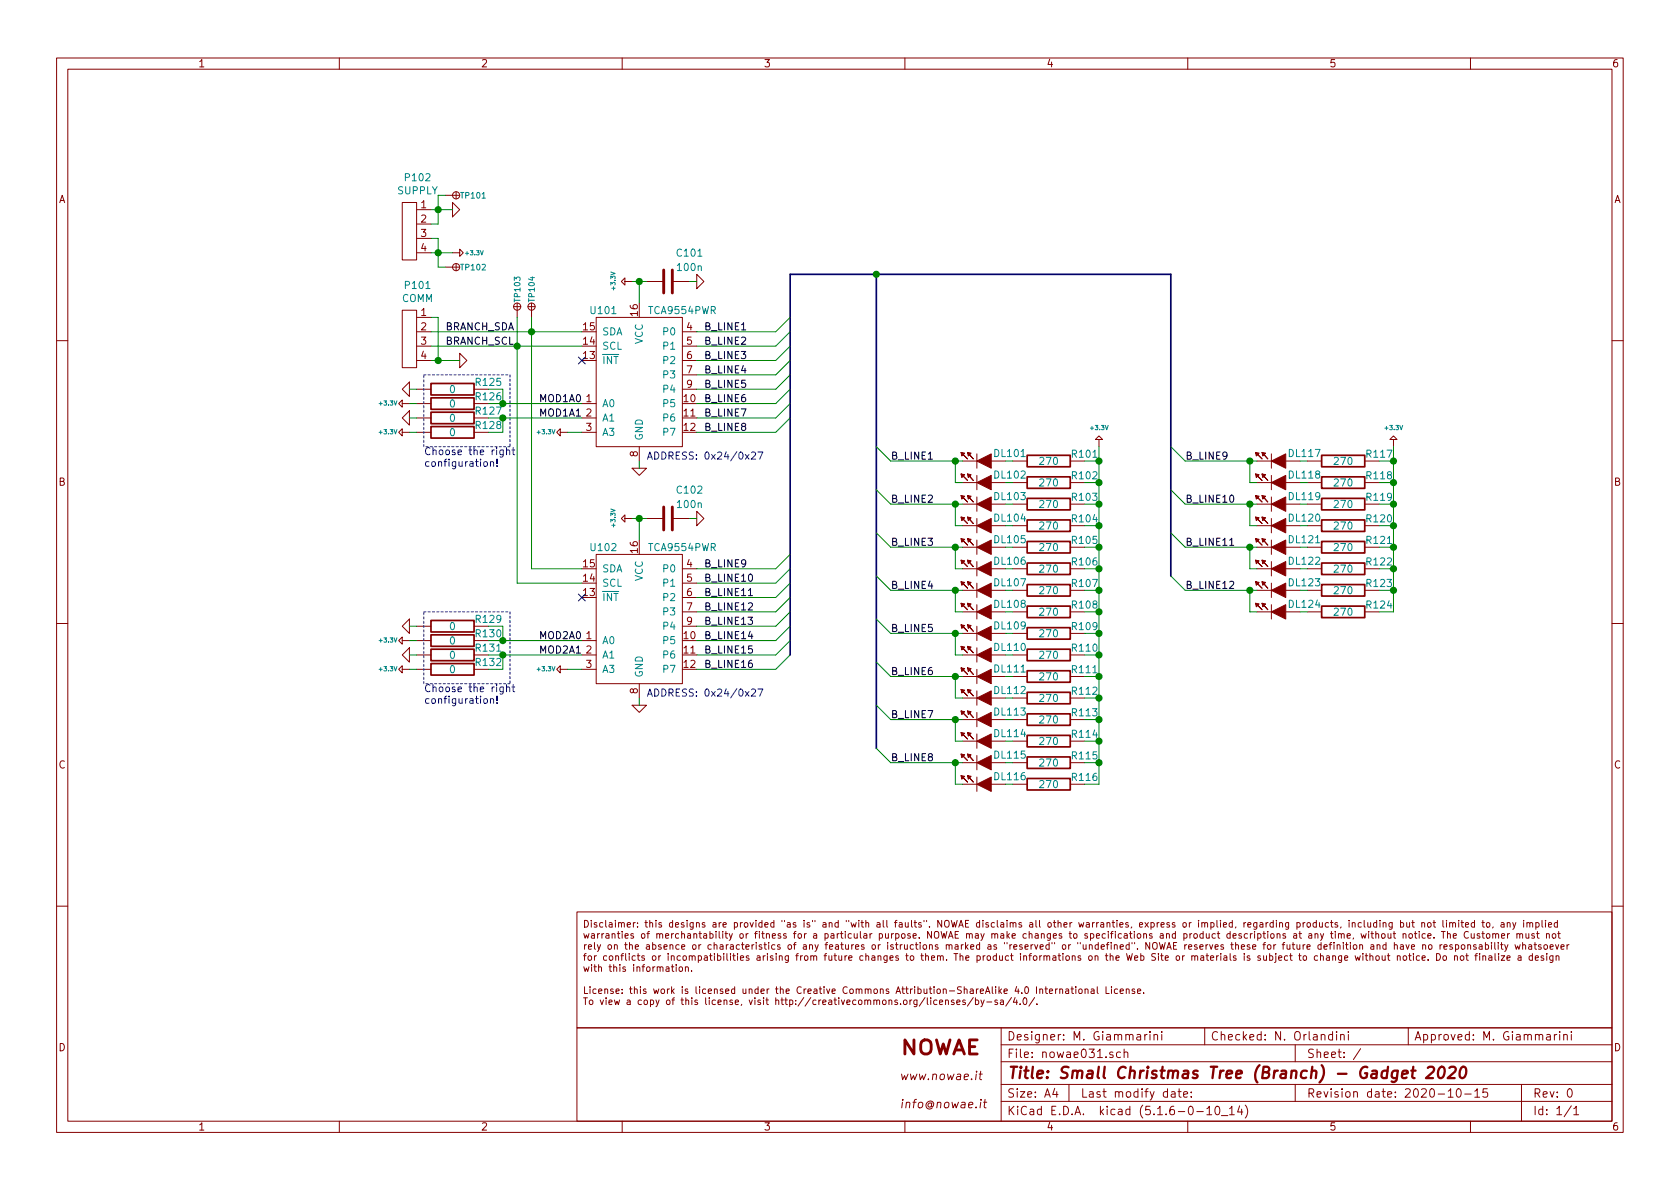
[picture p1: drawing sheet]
<svg xmlns="http://www.w3.org/2000/svg" width="297mm" height="210mm" viewBox="0 0 297 210" stroke-linecap="round" stroke-linejoin="round" font-family="sans-serif">
<defs><g id="words">
<text font-size="3.5" fill="#840000" x="159" y="186.5">NOWAE</text>
<text font-size="2.8" fill="#840000" x="178" y="190.7">Title: Small Christmas Tree (Branch) - Gadget 2020</text>
<g font-size="2.1" fill="#840000">
<text x="178" y="184">Designer: M. Giammarini</text>
<text x="214" y="184">Checked: N. Orlandini</text>
<text x="250" y="184">Approved: M. Giammarini</text>
<text x="159" y="191">www.nowae.it</text>
<text x="178" y="187.1">File: nowae031.sch</text>
<text x="231" y="187.1">Sheet: /</text>
<text x="159" y="196">info@nowae.it</text>
<text x="178" y="197.2">KiCad E.D.A. kicad (5.1.6-0-10_14)</text>
<text x="178" y="194.1">Size: A4</text>
<text x="191" y="194.1">Last modify date:</text>
<text x="231" y="194.1">Revision date: 2020-10-15</text>
<text x="271" y="194.1">Rev: 0</text>
<text x="271" y="197.2">Id: 1/1</text>
</g>
<g font-size="1.8" fill="#840000">
<text x="35" y="11.9">1</text>
<text x="85" y="11.9">2</text>
<text x="135" y="11.9">3</text>
<text x="185" y="11.9">4</text>
<text x="235" y="11.9">5</text>
<text x="285" y="11.9">6</text>
<text x="10.4" y="35.9">A</text>
<text x="285.4" y="35.9">A</text>
<text x="74.4" y="36.8">1</text>
<text x="74.4" y="39.4">2</text>
<text x="74.4" y="41.9">3</text>
<text x="74.4" y="44.4">4</text>
<text x="74.4" y="55.9">1</text>
<text x="74.4" y="58.4">2</text>
<text x="103.2" y="58.4">15</text>
<text x="112.8" y="55.8" transform="rotate(-90 112.8 55.8)">16</text>
<text x="121.4" y="58.4">4</text>
<text x="74.4" y="61">3</text>
<text x="74.4" y="63.5">4</text>
<text x="103.2" y="63.5">13</text>
<text x="103.2" y="61">14</text>
<text x="121.4" y="61">5</text>
<text x="121.4" y="63.5">6</text>
<text x="103.7" y="71.1">1</text>
<text x="121" y="71.1">10</text>
<text x="121.4" y="66">7</text>
<text x="121.4" y="68.6">9</text>
<text x="103.7" y="73.7">2</text>
<text x="103.7" y="76.2">3</text>
<text x="121" y="73.7">11</text>
<text x="121" y="76.2">12</text>
<text x="112.8" y="80.7" transform="rotate(-90 112.8 80.7)">8</text>
<text x="10.4" y="85.9">B</text>
<text x="285.4" y="85.9">B</text>
<text x="103.2" y="100.3">15</text>
<text x="112.8" y="97.7" transform="rotate(-90 112.8 97.7)">16</text>
<text x="121.4" y="100.3">4</text>
<text x="103.2" y="105.4">13</text>
<text x="103.2" y="102.9">14</text>
<text x="121.4" y="102.9">5</text>
<text x="121.4" y="105.4">6</text>
<text x="121.4" y="107.9">7</text>
<text x="103.7" y="113">1</text>
<text x="121" y="113">10</text>
<text x="121.4" y="110.5">9</text>
<text x="103.7" y="115.6">2</text>
<text x="103.7" y="118.1">3</text>
<text x="121" y="115.6">11</text>
<text x="121" y="118.1">12</text>
<text x="112.8" y="122.7" transform="rotate(-90 112.8 122.7)">8</text>
<text x="10.4" y="135.9">C</text>
<text x="285.4" y="135.9">C</text>
<text x="10.4" y="185.9">D</text>
<text x="285.4" y="185.9">D</text>
<text x="35" y="199.9">1</text>
<text x="85" y="199.9">2</text>
<text x="135" y="199.9">3</text>
<text x="185" y="199.9">4</text>
<text x="235" y="199.9">5</text>
<text x="285" y="199.9">6</text>
</g>
<g font-size="1.8" fill="#008484">
<text x="70.3" y="34.4">SUPPLY</text>
<text x="71.8" y="32">P102</text>
<text x="119.8" y="45.4">C101</text>
<text x="119.9" y="47.9">100n</text>
<text x="71" y="53.4">COMM</text>
<text x="71.8" y="51.1">P101</text>
<text x="104.6" y="55.5">U101</text>
<text x="106.4" y="59.3">SDA</text>
<text x="114.8" y="55.5">TCA9554PWR</text>
<text x="117.5" y="59.3">P0</text>
<text x="106.4" y="64.4">INT</text>
<text x="106.4" y="61.8">SCL</text>
<text x="113.7" y="60.9" transform="rotate(-90 113.7 60.9)">VCC</text>
<text x="117.5" y="61.8">P1</text>
<text x="117.5" y="64.4">P2</text>
<text x="79.5" y="69.5">0</text>
<text x="117.5" y="66.9">P3</text>
<text x="117.5" y="69.5">P4</text>
<text x="79.5" y="72.1">0</text>
<text x="79.5" y="74.6">0</text>
<text x="79.5" y="77.1">0</text>
<text x="106.4" y="72">A0</text>
<text x="106.4" y="74.5">A1</text>
<text x="106.4" y="77.1">A3</text>
<text x="113.7" y="78" transform="rotate(-90 113.7 78)">GND</text>
<text x="117.5" y="72">P5</text>
<text x="117.5" y="74.5">P6</text>
<text x="117.5" y="77.1">P7</text>
<text x="175.9" y="80.8">DL101</text>
<text x="183.9" y="82.2">270</text>
<text x="189.7" y="80.9">R101</text>
<text x="228" y="80.8">DL117</text>
<text x="236" y="82.2">270</text>
<text x="119.8" y="87.3">C102</text>
<text x="119.9" y="89.8">100n</text>
<text x="175.9" y="84.6">DL102</text>
<text x="175.9" y="88.4">DL103</text>
<text x="183.9" y="86">270</text>
<text x="183.9" y="89.8">270</text>
<text x="228" y="88.4">DL119</text>
<text x="228" y="84.6">DL118</text>
<text x="236" y="86">270</text>
<text x="236" y="89.8">270</text>
<text x="175.9" y="92.2">DL104</text>
<text x="183.9" y="93.6">270</text>
<text x="228" y="92.2">DL120</text>
<text x="236" y="93.6">270</text>
<text x="104.6" y="97.5">U102</text>
<text x="106.4" y="101.2">SDA</text>
<text x="114.8" y="97.5">TCA9554PWR</text>
<text x="117.5" y="101.2">P0</text>
<text x="175.9" y="99.9">DL106</text>
<text x="175.9" y="96.1">DL105</text>
<text x="183.9" y="97.5">270</text>
<text x="183.9" y="101.3">270</text>
<text x="228" y="96.1">DL121</text>
<text x="228" y="99.9">DL122</text>
<text x="236" y="101.3">270</text>
<text x="236" y="97.5">270</text>
<text x="241.7" y="96.2">R121</text>
<text x="106.4" y="106.3">INT</text>
<text x="106.4" y="103.8">SCL</text>
<text x="113.7" y="102.8" transform="rotate(-90 113.7 102.8)">VCC</text>
<text x="117.5" y="103.8">P1</text>
<text x="117.5" y="106.3">P2</text>
<text x="175.9" y="107.5">DL108</text>
<text x="175.9" y="103.7">DL107</text>
<text x="183.9" y="105.1">270</text>
<text x="228" y="103.7">DL123</text>
<text x="228" y="107.5">DL124</text>
<text x="236" y="105.1">270</text>
<text x="79.5" y="111.4">0</text>
<text x="79.5" y="114">0</text>
<text x="106.4" y="113.9">A0</text>
<text x="117.5" y="113.9">P5</text>
<text x="117.5" y="108.8">P3</text>
<text x="117.5" y="111.4">P4</text>
<text x="175.9" y="111.3">DL109</text>
<text x="183.9" y="108.9">270</text>
<text x="183.9" y="112.7">270</text>
<text x="236" y="108.9">270</text>
<text x="79.5" y="116.5">0</text>
<text x="79.5" y="119">0</text>
<text x="84.3" y="115.2">R131</text>
<text x="106.4" y="116.5">A1</text>
<text x="106.4" y="119">A3</text>
<text x="113.7" y="119.9" transform="rotate(-90 113.7 119.9)">GND</text>
<text x="117.5" y="116.5">P6</text>
<text x="117.5" y="119">P7</text>
<text x="175.9" y="118.9">DL111</text>
<text x="175.9" y="115.1">DL110</text>
<text x="183.9" y="116.5">270</text>
<text x="189.7" y="119">R111</text>
<text x="175.9" y="122.7">DL112</text>
<text x="183.9" y="124.1">270</text>
<text x="183.9" y="120.3">270</text>
<text x="175.9" y="130.3">DL114</text>
<text x="175.9" y="126.5">DL113</text>
<text x="183.9" y="127.9">270</text>
<text x="183.9" y="131.7">270</text>
<text x="175.9" y="138">DL116</text>
<text x="175.9" y="134.2">DL115</text>
<text x="183.9" y="135.6">270</text>
<text x="183.9" y="139.4">270</text>
</g>
<g font-size="1.8">
<text x="78.7" y="58.4">BRANCH_SDA</text>
<text x="124.5" y="58.4">B_LINE1</text>
<text x="78.7" y="61">BRANCH_SCL</text>
<text x="124.5" y="61">B_LINE2</text>
<text x="124.5" y="63.5">B_LINE3</text>
<text x="95.2" y="71.1">MOD1A0</text>
<text x="124.5" y="66">B_LINE4</text>
<text x="124.5" y="68.6">B_LINE5</text>
<text x="124.5" y="71.1">B_LINE6</text>
<text x="95.2" y="73.7">MOD1A1</text>
<text x="124.5" y="73.7">B_LINE7</text>
<text x="124.5" y="76.2">B_LINE8</text>
<text x="157.5" y="81.3">B_LINE1</text>
<text x="209.5" y="81.3">B_LINE9</text>
<text x="157.5" y="88.9">B_LINE2</text>
<text x="209.5" y="88.9">B_LINE10</text>
<text x="124.5" y="100.3">B_LINE9</text>
<text x="157.5" y="96.5">B_LINE3</text>
<text x="209.5" y="96.5">B_LINE11</text>
<text x="124.5" y="107.9">B_LINE12</text>
<text x="124.5" y="105.4">B_LINE11</text>
<text x="124.5" y="102.9">B_LINE10</text>
<text x="157.5" y="104.1">B_LINE4</text>
<text x="209.5" y="104.1">B_LINE12</text>
<text x="95.2" y="113">MOD2A0</text>
<text x="124.5" y="113">B_LINE14</text>
<text x="124.5" y="110.5">B_LINE13</text>
<text x="157.5" y="111.8">B_LINE5</text>
<text x="95.2" y="115.6">MOD2A1</text>
<text x="124.5" y="118.1">B_LINE16</text>
<text x="124.5" y="115.6">B_LINE15</text>
<text x="157.5" y="119.4">B_LINE6</text>
<text x="157.5" y="127">B_LINE7</text>
<text x="157.5" y="134.6">B_LINE8</text>
</g>
<g font-size="1.8" fill="#008400">
<text x="84.3" y="68.2">R125</text>
<text x="84.3" y="70.8">R126</text>
<text x="84.3" y="73.3">R127</text>
<text x="84.3" y="75.9">R128</text>
<text x="241.7" y="80.9">R117</text>
<text x="189.7" y="84.8">R102</text>
<text x="189.7" y="88.6">R103</text>
<text x="241.7" y="84.8">R118</text>
<text x="241.7" y="88.6">R119</text>
<text x="189.7" y="92.4">R104</text>
<text x="241.7" y="92.4">R120</text>
<text x="189.7" y="96.2">R105</text>
<text x="189.7" y="100">R106</text>
<text x="241.7" y="100">R122</text>
<text x="189.7" y="103.8">R107</text>
<text x="189.7" y="107.6">R108</text>
<text x="241.7" y="107.6">R124</text>
<text x="241.7" y="103.8">R123</text>
<text x="84.3" y="110.2">R129</text>
<text x="84.3" y="112.7">R130</text>
<text x="189.7" y="111.4">R109</text>
<text x="84.3" y="117.8">R132</text>
<text x="189.7" y="115.2">R110</text>
<text x="189.7" y="122.9">R112</text>
<text x="189.7" y="126.7">R113</text>
<text x="189.7" y="130.5">R114</text>
<text x="189.7" y="134.3">R115</text>
<text x="189.7" y="138.1">R116</text>
</g>
<g font-size="1.8" fill="#0000c2">
<text x="74.9" y="80.5">Choose the right</text>
<text x="74.9" y="82.5">configuration!</text>
<text x="114.3" y="81.3">ADDRESS: 0x24/0x27</text>
<text x="74.9" y="122.4">Choose the right</text>
<text x="74.9" y="124.5">configuration!</text>
<text x="114.3" y="123.2">ADDRESS: 0x24/0x27</text>
</g>
<g font-size="1.4" fill="#008484">
<text x="81.6" y="35.1">TP101</text>
<text x="81.6" y="47.8">TP102</text>
<text x="92" y="53.2" transform="rotate(-90 92 53.2)">TP103</text>
<text x="94.5" y="53.2" transform="rotate(-90 94.5 53.2)">TP104</text>
</g>
<g font-size="1.1" fill="#008484">
<text x="82.4" y="45.1">+3.3V</text>
<text x="108.8" y="51.1" transform="rotate(-90 108.8 51.1)">+3.3V</text>
<text x="67.2" y="71.7">+3.3V</text>
<text x="67.2" y="76.8">+3.3V</text>
<text x="95.1" y="76.8">+3.3V</text>
<text x="192.9" y="76">+3.3V</text>
<text x="245" y="76">+3.3V</text>
<text x="108.8" y="93.1" transform="rotate(-90 108.8 93.1)">+3.3V</text>
<text x="67.2" y="113.6">+3.3V</text>
<text x="67.2" y="118.7">+3.3V</text>
<text x="95.1" y="118.7">+3.3V</text>
</g>
</g></defs>
<g fill="none" stroke="#840000" stroke-width=".18">
<path d="M10 10.3h277v189.9h-277zM12 12.2h273v186.1h-273zM60 10.3v1.9M110 10.3v1.9M160 10.3v1.9M210 10.3v1.9M260 10.3v1.9M71.1 35.8h2.6v10.2h-2.6zM73.7 37.1h2.5M73.7 39.6h2.5M78.7 34.5h2.6M80 35.8l1.3 1.3-1.3 1.2z"/>
<path d="M80.6 33.9v1.3M71.1 54.9h2.6v10.1h-2.6zM73.7 44.7h2.5M73.7 42.2h2.5M73.7 56.1h2.5M73.7 58.7h2.5M78.7 47.2h2.6M80 44.7h1.3M80.6 46.6v1.3M81.3 44.1l.6 .6-.6 .6zM90.8 54.2h1.3M91.4 53.6v2.5"/>
<path d="M93.3 54.2h1.3M94 53.6v2.5M105.4 56.1h15.2v22.9h-15.2zM109.9 49.8l.6-.7v1.3zM110.5 49.8h1.3M114.3 49.8h3.2M118.7 49.8h3.2M120.6 58.7h2.6M123.2 48.5l1.3 1.3-1.3 1.2zM10 60.2h2M70.5 71.4l.6-.7v1.3zM70.5 76.4l.6-.6v1.3z"/>
<path d="M71.1 71.4h1.3M71.1 76.4h1.3M72.4 67.6v2.5l-1.3-1.3zM72.4 72.6v2.6l-1.3-1.3zM73.7 71.4h2.5M73.7 68.8h2.5M73.7 76.4h2.5M73.7 73.9h2.5M73.7 61.2h2.5M73.7 63.7h2.5M81.3 62.5l1.2 1.2-1.2 1.3zM98.4 76.4l.7-.6v1.3z"/>
<path d="M99.1 76.4h1.2M102.9 71.4h2.5M102.9 76.4h2.5M102.9 73.9h2.5M113 79v2.5M120.6 68.8h2.6M120.6 61.2h2.6M120.6 63.7h2.6M120.6 66.3h2.6M193.7 77.7l.6-.6 .6 .6zM194.3 77.7v1.3M245.7 77.7l.7-.6 .6 .6z"/>
<path d="M246.4 77.7v1.3M285 60.2h2M105.4 98h15.2v22.9h-15.2zM110.5 91.1v1.2l-.6-.6zM110.5 91.7h1.3M111.8 82.8h2.5l-1.3 1.3zM114.3 91.7h3.2M118.7 91.7h3.2M123.2 90.4l1.3 1.3-1.3 1.3zM170.2 85.3h2.5M170.2 81.5h2.5M170.2 93h2.5"/>
<path d="M170.2 89.1h2.5M170.2 96.8h2.5M172.7 80.3v2.5M172.7 84.1v2.5M172.7 87.9v2.5M172.7 91.7v2.5M172.7 95.5v2.5M172.7 99.3v2.5M175.3 85.3h2.5M175.3 81.5h2.5M175.3 93h2.5M175.3 89.1h2.5"/>
<path d="M175.3 96.8h2.5M179.1 85.3h2.5M179.1 81.5h2.5M179.1 93h2.5M179.1 89.1h2.5M179.1 96.8h2.5M222.2 85.3h2.6M222.2 81.5h2.6M222.2 93h2.6M222.2 89.1h2.6M222.2 96.8h2.6M224.8 80.3v2.5"/>
<path d="M224.8 84.1v2.5M224.8 87.9v2.5M224.8 91.7v2.5M224.8 95.5v2.5M224.8 99.3v2.5M227.3 85.3h2.6M227.3 81.5h2.6M227.3 93h2.6M227.3 89.1h2.6M227.3 96.8h2.6M231.1 85.3h2.6M231.1 81.5h2.6"/>
<path d="M231.1 93h2.6M231.1 89.1h2.6M231.1 96.8h2.6M10 110.3h2M70.5 113.3l.6-.7v1.3zM71.1 117.7v1.3l-.6-.6zM71.1 113.3h1.3M71.1 118.4h1.3M72.4 109.5v2.5l-1.3-1.3zM72.4 114.5v2.6l-1.3-1.3zM73.7 113.3h2.5M73.7 110.7h2.5"/>
<path d="M73.7 118.4h2.5M73.7 115.8h2.5M98.4 118.4l.7-.7v1.3zM99.1 118.4h1.2M102.9 113.3h2.5M102.9 118.4h2.5M102.9 115.8h2.5M120.6 110.7h2.6M120.6 100.6h2.6M120.6 108.2h2.6M120.6 103.1h2.6M120.6 105.7h2.6"/>
<path d="M170.2 119.6h2.5M170.2 100.6h2.5M170.2 115.8h2.5M170.2 108.2h2.5M170.2 104.4h2.5M170.2 112h2.5M172.7 103.1v2.6M172.7 106.9v2.6M172.7 110.7v2.6M172.7 114.5v2.6M172.7 118.4v2.5M175.3 119.6h2.5"/>
<path d="M175.3 100.6h2.5M175.3 115.8h2.5M175.3 108.2h2.5M175.3 104.4h2.5M175.3 112h2.5M179.1 119.6h2.5M179.1 100.6h2.5M179.1 115.8h2.5M179.1 108.2h2.5M179.1 104.4h2.5M179.1 112h2.5M222.2 100.6h2.6"/>
<path d="M222.2 108.2h2.6M222.2 104.4h2.6M224.8 103.1v2.6M224.8 106.9v2.6M227.3 100.6h2.6M227.3 108.2h2.6M227.3 104.4h2.6M231.1 100.6h2.6M231.1 108.2h2.6M231.1 104.4h2.6M285 110.3h2M111.8 124.7h2.5l-1.3 1.3z"/>
<path d="M113 120.9v2.5M170.2 131.1h2.5M170.2 127.2h2.5M170.2 138.7h2.5M170.2 134.9h2.5M170.2 123.4h2.5M172.7 122.2v2.5M172.7 126v2.5M172.7 129.8v2.5M172.7 133.6v2.5M172.7 137.4v2.5M175.3 131.1h2.5"/>
<path d="M175.3 127.2h2.5M175.3 138.7h2.5M175.3 134.9h2.5M175.3 123.4h2.5M179.1 131.1h2.5M179.1 127.2h2.5M179.1 138.7h2.5M179.1 134.9h2.5M179.1 123.4h2.5M10 160.2h2M102 161.3h183v20.5h-183zM103.2 169h.4"/>
<path d="M103.2 176.4h.7M103.2 165.1l.3 .8 .2-.6 .2 .6 .2-.8M103.2 171l.3 .8 .2-.6 .2 .6 .2-.8M103.4 162.8a.6 .6 0 0 1 .6 .6 .6 .6 0 0 1-.6 .6zM103.4 174.5v1.2h.5M103.4 167.1v.8M103.5 176.4v1.2M103.6 168.6l-.2 .2v1M103.7 167.1l-.3 .2M104 167.5l.6-.1-.1-.3h-.3l-.2 .1 .1 .6h.4M104 169.1l.2-.1 .3 .1 .1 .5-.1 .2h-.3l-.2-.2zM104.3 174.5v.1"/>
<path d="M104.3 176.9l.3-.1 .2 .3v.3l-.2 .2h-.3l-.1-.2zM104.3 174.9v.8M104.5 162.8v.1M104.5 163.1v.9M104.6 165.2h.5v.7M104.6 170.6v.1M104.6 171v.8M105 171h.5M105.1 165.4h-.4l-.2 .2 .2 .3h.4M105.1 166.7v1l.2 .2M105.1 169v.8M105.2 170.6v1l.3 .2"/>
<path d="M105.4 174.9h-.3l-.3 .2 .1 .5h.5M105.5 169l-.4 .2M105.5 163.2a.26 .26 0 0 0-.3-.1 .26 .26 0 0 0-.1 .3l.5 .3-.2 .3-.3-.1M105.6 167.1l.3 .8M105.7 165.1v.8M105.8 171.1l.2-.1h.3v.8M105.8 175.3l.6-.1-.2-.3h-.3l-.1 .6 .2 .2 .3-.1M105.8 170.6v1.2M106 165.1l-.3 .2M106.1 176.8l.3 .8 .3-.8M106.2 167.1l-.4 1-.2 .1M106.4 165.1v.8"/>
<path d="M106.6 163.2l-.4-.1-.2 .3 .1 .5h.5M106.8 165.1l-.4 .2M106.9 175l.2-.1h.3v.8M106.9 174.9v.8M107.1 162.8v1l.2 .2M107.2 165.2h.4l.1 .7M107.2 176.4v.1M107.2 176.8v.8M107.3 169.1l-.4-.1-.2 .2 .1 .6h.5M107.5 167.2l.4-.1 .2 .2-.1 .5-.3 .1-.2-.2zM107.7 165.4h-.4l-.2 .2 .2 .3h.4M107.7 177.2l.5-.1v-.2l-.4-.1-.1 .2v.6h.5"/>
<path d="M107.7 171h.4M107.7 163.2h.5v.8M107.8 169.1l.3-.1 .3 .2-.2 .6h-.3l-.1-.1zM107.8 170.6v1l.3 .2M108.2 163.4l-.5 .1v.2v.2h.5M108.2 165.2l.2-.1 .3 .1v.7M108.2 165.1v.8M108.4 174.9a.26 .26 0 0 0-.3 0 .26 .26 0 0 0-.2 .2l.6 .4-.2 .2-.4-.1M108.5 171.1l.2-.1h.3v.8M108.5 170.6v1.2M108.6 167.2l.1-.1a.27 .27 0 0 1 .4 .1v.7M108.6 176.8l.3 .8 .2-.5 .2 .5 .3-.8"/>
<path d="M108.6 167.1v.8M108.8 162.8v.1M108.8 163.1v.9M108.9 169.1a.27 .27 0 0 1 .5 .1v.6M108.9 169v.8M108.9 175.3l.6-.1-.2-.3h-.3l-.1 .6 .2 .2 .3-.1M109.1 165.1h.5M109.3 164.7v1l.3 .2M109.4 163.3v-.1a.27 .27 0 0 1 .5 .1v.7M109.4 163.1v.9M109.6 170.6v.1M109.6 171v.8"/>
<path d="M109.8 169h.4M109.9 163.3l.2-.2 .2 .1 .1 .8M110 164.7v.1M110 175.6v.1M110 174.9v.2M110 165.1v.8M110.2 168.6l-.3 .2v1M110.4 167.1h.5M110.5 165.5l.6-.1-.1-.2-.3-.1-.2 .2 .1 .6h.4M110.6 171a.26 .26 0 0 0-.3 0 .26 .26 0 0 0-.2 .2l.5 .3-.2 .3-.3-.1M110.6 166.7v1l.3 .2M110.6 168.6v1l.2 .2"/>
<path d="M110.9 163.5l.6-.1-.1-.2-.3-.1-.2 .2 .1 .6h.4M110.9 176.9l.4-.1 .1 .2v.6M111.3 168.6v.1M111.3 169v.8M111.3 167.2l.1-.1a.27 .27 0 0 1 .4 .1v.7M111.3 166.7v1.2M111.3 174.9h.5M111.4 177.1l-.4 .1-.2 .2 .2 .2h.4M111.5 174.5v1l.3 .2M112 165.2a.26 .26 0 0 0-.3-.1 .26 .26 0 0 0-.2 .2l.5 .4-.1 .2h-.4M112 163.1v.9M112 170.6v.1"/>
<path d="M112 171v.8M112.2 175l.1-.1h.3l.1 .8M112.2 174.5v1.2M112.3 163.1l-.3 .3M112.3 167.5l.6-.1-.2-.3h-.2l-.2 .1v.5l.2 .2 .3-.1M112.3 169.1l-.3-.1-.2 .2 .1 .6h.4M112.6 171.1l.4-.1 .1 .1v.7M112.6 171v.8M112.7 169h.4M112.7 163.8v.2M112.7 163.2v.1M112.8 168.6v1l.3 .2"/>
<path d="M113.2 174.5v.1M113.2 174.9v.8M113.4 176.9l-.3-.1-.3 .3 .2 .5h.4M113.5 165.2l.1-.1 .4 .1-.1 .7h-.4zM113.5 171h.5M113.9 169.1l-.3-.1-.1 .2v.2l.4 .1v.3h-.4M113.9 177l.2-.2 .3 .2v.6h-.4zM114 170.6l-.3 .1v1.1M114 163.1h.5M114.2 162.8v1l.3 .2M114.2 174.9h-.3l-.2 .2 .1 .1 .4 .1v.3h-.5M114.3 167.1h.5v.8"/>
<path d="M114.4 171.1l.2-.1 .3 .1-.1 .6h-.4zM114.4 165.1h.4M114.8 164.7l-.2 .2v1M114.8 167.4h-.4l-.2 .2 .2 .3 .4-.1M114.9 163.3v-.1a.27 .27 0 0 1 .5 .1v.7M114.9 162.8v1.2M115 176.9l.3-.1 .3 .3-.2 .5h-.4M115 176.8v1.2M115.4 167.1h.3l.3 .2-.2 .5h-.4M115.4 169.1l.3-.1 .3 .2-.2 .6h-.4zM115.4 166.7v1.2M115.4 171v.8"/>
<path d="M115.6 174.9l.2 .8 .2-.6 .3 .6 .2-.8M115.8 171l-.4 .2M116 162.8v.1M116 163.1v.9M116 176.8l.3 .8M116.1 165.2l.2-.1 .3 .1v.7M116.1 165.1v.8M116.2 171.1l.3-.1 .2 .1v.7M116.2 171v.8M116.5 169v.8M116.5 176.8l-.4 1.1-.1 .1M116.6 165.3l.2-.2 .3 .1 .1 .7"/>
<path d="M116.7 171.1l.2-.1h.3v.8M116.8 169l-.3 .2M116.9 167.1h-.3l-.2 .1 .1 .2 .4 .1v.3h-.5M116.9 163.2l-.3-.1-.1 .2v.2l.4 .1v.3h-.4M116.9 175l.2-.1 .3 .1v.6h-.4l-.1-.1zM117.4 167.5l.6-.1-.1-.3h-.3l-.2 .1v.6h.5M117.7 165.5l.5-.1v-.2l-.4-.1-.1 .2v.6h.5M117.8 171h.4l.1 .8M117.9 177l.2-.2 .3 .2v.6h-.4l-.2-.2zM118 174.9v.8M118.1 168.6v.1M118.1 169v.8"/>
<path d="M118.3 171.3l-.5 .1-.1 .1 .1 .2h.5M118.4 174.9l-.4 .2M118.5 167.2v-.1a.27 .27 0 0 1 .5 .1v.7M118.5 167.1v.8M118.7 169.1a.27 .27 0 0 1 .5 .1v.6M118.7 169v.8M118.7 171h.5M118.7 165.1v.8M118.7 174.5v1.2M118.8 176.8h.5M118.9 170.6v1l.3 .2M118.9 175.2l.3 .5"/>
<path d="M118.9 163.2l-.3-.1-.2 .3 .1 .5h.4M118.9 162.8v1.2M119.1 165.1l-.4 .2M119.2 174.9l-.5 .4M119.3 176.4l-.3 .2v1M119.4 163.5l.6-.1-.2-.3-.3 .1-.1 .6 .2 .2 .3-.1M119.6 170.6v.1M119.6 171v.8M120 165.2l-.3-.1-.3 .2 .2 .6h.4M120.1 167.1h-.4l-.2 .2 .1 .5h.5M120.2 171h.2l.2 .1v.6l-.3 .1-.2-.2v-.4zM120.3 169.1l-.4-.1-.2 .2 .1 .6h.5"/>
<path d="M120.4 176.8h.5M120.5 165.2l.2-.1 .3 .1v.7M120.5 167.5l.6-.1-.1-.3h-.3l-.2 .1 .1 .6h.4M120.5 164.7v1.2M120.6 176.4v1.1l.3 .1M120.6 174.5v.1M120.6 174.9v.8M120.8 169.1l.2-.1 .3 .1v.7h-.4zM120.9 163.2l-.3-.1-.2 .2 .1 .2 .4 .1v.3h-.5M121.2 171.1l.2-.1h.2l.1 .8M121.2 171v.8M121.3 177l.1-.2 .3 .1 .1 .7"/>
<path d="M121.3 176.4v1.2M121.5 162.8v.1M121.5 163.1v.9M121.6 165.2h.4l.1 .7M121.6 174.9h-.3l-.2 .2 .1 .1 .4 .1v.3h-.5M121.9 169.1l.1-.1 .3 .1 .1 .7M121.9 169v.8M122.1 165.4l-.5 .1-.1 .1 .1 .3h.5M122.3 171.6v.2M122.3 176.4v.1M122.3 176.8v.8M122.4 169.2l.2-.2 .2 .1 .1 .7"/>
<path d="M122.5 167.2l.2-.1 .3 .1v.6h-.4zM122.6 163.1l-.1 1.1-.5 .1M122.6 163.2l-.4-.1-.2 .3 .1 .5h.5M122.7 165.2l.1-.1 .3 .1 .1 .7M122.7 165.1v.8M123.1 174.5v1l.1 .2M123.1 163.3l.4-.2 .1 .2v.7M123.1 163.1v.9M123.3 176.9l-.3-.1-.2 .2 .1 .2 .4 .1v.3h-.5M123.5 169.1l.3-.1 .2 .2-.1 .6h-.4M123.5 169v1.2M123.6 165.1h.4"/>
<path d="M123.6 167.1v.8M123.7 174.5v.1M123.7 174.9v.8M123.7 164.7v1l.3 .2M123.9 167.1l-.3 .2M124.4 165.2h.5v.7M124.6 169.1l.3-.1 .2 .2v.6M124.6 163.2a.26 .26 0 0 0-.3-.1 .26 .26 0 0 0-.1 .3l.5 .3-.2 .3-.3-.1M124.8 174.9h-.4l-.2 .2 .1 .5h.5M124.8 176.4v1.1l.1 .1M124.9 165.4l-.5 .1v.1v.3h.5M125.1 169.3l-.4 .1-.2 .1 .2 .3h.4"/>
<path d="M125.2 175.3l.6-.1v-.3h-.4l-.2 .2 .1 .5h.5M125.4 176.4v.1M125.4 176.8v.8M125.5 169h.4M125.5 165.2l.4-.1 .2 .2-.1 .6h-.5M125.5 164.7v1.2M125.6 168.6v1l.3 .2M125.8 167.1h-.4l-.2 .2 .1 .5h.5M126.1 163.2h.4l.1 .8M126.3 167.2l.1-.1h.3l.1 .8M126.3 166.7v1.2M126.3 168.6v.1"/>
<path d="M126.3 175l.1-.1a.27 .27 0 0 1 .4 .2v.6M126.3 169v.8M126.3 174.9v.8M126.5 176.9l-.4-.1-.2 .3 .1 .5h.5M126.6 163.4l-.4 .1-.2 .2 .2 .3 .4-.1M126.6 164.7v.1M126.6 165.1v.8M126.9 169.1l.3-.1 .3 .2-.2 .6h-.4M126.9 168.6v1.2M126.9 177.2l.6-.1v-.2l-.4-.1-.2 .2 .1 .6h.5M127.2 164.7v1l.1 .2M127.2 163.1v.9"/>
<path d="M127.3 167.1h.5v.8M127.5 163.1l-.3 .3M127.8 164.7v.1M127.8 174.9h-.3l-.2 .2 .1 .1 .4 .1v.3h-.5M127.8 165.1v.8M127.8 163.5l.6-.1-.2-.3h-.2l-.2 .2v.5l.2 .2 .3-.1M127.8 167.4l-.5 .1v.1v.2h.5M128 168.6v.1M128 169v.8M128 177l.1-.1a.27 .27 0 0 1 .4 .1v.6M128 176.8v.8M128.2 165.1h.5"/>
<path d="M128.3 175.3l.6-.1-.2-.3h-.4v.6l.2 .2 .3-.1M128.3 164.7v1l.4 .2M128.4 167.1v.8M128.5 168.6v1l.2 .2M128.8 167.1l-.4 .2M128.9 165.1l.3 .8M129.2 167.1h.4l.1 .8M129.2 168.6v.1M129.2 169v.8M129.5 165.1l-.4 1.1-.2 .1M129.5 176.9l-.3-.1-.2 .2 .1 .2 .4 .1v.3h-.5M129.5 169h.5"/>
<path d="M129.7 167.4h-.4l-.2 .2 .2 .3 .4-.1M129.7 168.6v1l.3 .2M129.8 163.2l.4-.1 .2 .3-.1 .5h-.5M129.8 163.1v1.2M129.9 174.9h-.4l-.2 .2 .1 .5h.5M129.9 174.5v1.2M130 177.2l.6-.1-.1-.2-.3-.1-.2 .2 .1 .6h.4M130.4 168.6v.1M130.4 169v.8M130.7 167.1h-.3l-.2 .2 .1 .5h.4M130.9 165.2l.1-.1 .4 .1-.1 .7h-.4zM130.9 169.4l.6-.1-.2-.3-.3 .1-.1 .5 .2 .2h.3"/>
<path d="M130.9 163.1v.9M131.1 167.1h.4M131.1 177.6l-.1 .2M131.3 163.1l-.4 .3M131.3 166.7v1l.2 .2M131.4 174.9v.7l.3 .1 .2-.1M131.6 163.3l.4-.2 .2 .3-.1 .5-.3 .1-.2-.2zM131.9 167.5l.6-.1-.2-.3h-.4v.6l.2 .2 .3-.1M131.9 174.9v.8M131.9 165.1v.8M132.3 165.1l-.4 .2M132.4 169.1l-.3-.1-.2 .2 .1 .2 .4 .1v.3h-.5"/>
<path d="M132.5 175l.1-.1h.3l.1 .8M132.5 176.8l.2 .8 .3-.8M132.5 174.9v.8M132.6 163.1l.3 .9 .3-.9M133 167.1v.8M133.3 167.1l-.3 .2M133.4 165.1h.5M133.5 176.4v.1M133.5 176.8v.8M133.7 162.8v.1M133.7 163.1v.9M133.7 166.7v.1"/>
<path d="M133.7 167.1v.8M133.9 164.7l-.3 .2v1M133.9 169.1l.3-.1 .2 .2v.6M134 174.9h-.3l-.2 .2 .1 .5h.4M134 174.5v1.2M134.3 164.7v.1M134.3 165.1v.8M134.4 169.3l-.4 .1-.2 .1 .2 .3h.4M134.4 176.9a.26 .26 0 0 0-.2-.1 .26 .26 0 0 0-.2 .3l.5 .3-.2 .2h-.3M134.5 175.3l.6-.1v-.3h-.4l-.2 .2 .1 .5h.5M134.7 167.1a.26 .26 0 0 0-.3 0 .26 .26 0 0 0-.2 .2l.5 .3-.2 .3-.3-.1M134.7 165.1h.4"/>
<path d="M134.7 163.2l-.3-.1-.2 .3 .1 .5h.4M134.7 162.8v1.2M134.8 164.7v1l.3 .2M135 169v.8M135 176.4v.1M135 176.8v.8M135.1 167.1h.4M135.2 163.5l.6-.1-.2-.3h-.2l-.2 .2v.5l.2 .2 .3-.1M135.2 166.7v1l.3 .2M135.3 169l-.3 .2M135.4 176.8h.5M135.5 165.2l.2-.1 .3 .1v.7"/>
<path d="M135.5 165.1v.8M135.6 176.4v1.1l.3 .1M135.6 174.9v.8M135.7 168.6v.1M135.7 169v.8M135.9 166.7v.1M135.9 167.1v.8M136 174.9l-.4 .2M136.6 165.5l.5-.1v-.2l-.4-.1-.1 .2v.6h.5M136.7 169.1l-.3-.1-.2 .2 .1 .2 .4 .1v.3h-.5M136.8 163.2l-.3-.1-.2 .3 .1 .5h.4M136.8 162.8v1.2"/>
<path d="M137 167.1h-.3l-.3 .2 .2 .5h.4M137.1 174.9h.5M137.2 177l.1-.2 .3 .1 .1 .7M137.2 176.4v1.2M137.2 168.6v.1M137.2 169v.8M137.3 174.5v1l.3 .2M137.8 169.1a.27 .27 0 0 1 .5 .1v.6M137.8 169v.8M137.9 167.1h-.3l-.1 .1v.2l.4 .1v.3h-.4M138 175l.1-.1h.3l.1 .8M138 174.5v1.2"/>
<path d="M138 165.2a.26 .26 0 0 0-.3-.1 .26 .26 0 0 0-.1 .2l.5 .4-.2 .2h-.3M138.1 176.8h.4M138.3 176.4v1.1l.2 .1M138.3 162.8v.2M138.7 162.8v.2M138.8 176.8h.4M138.9 176.4v1.1l.3 .1M139 165.2l-.3-.1-.2 .2 .1 .1 .4 .2v.3h-.5M139 175.3l.5-.1-.1-.3h-.4v.6l.2 .2 .3-.1M139.2 163.2h.5v.8M139.4 167.2l.1-.1 .4 .1v.6h-.5l-.1-.2zM139.4 169v1l-.2 .2-.3-.1"/>
<path d="M139.4 169.1l-.4-.1-.2 .2 .1 .6h.5M139.6 176.9l.4-.1 .2 .3-.1 .5h-.5M139.6 176.8v1.2M139.7 163.4l-.4 .1-.1 .2 .1 .3 .4-.1M140.3 165.1h.4M140.3 167.1h.4M140.7 163.2l-.3-.1-.2 .2 .1 .2 .4 .1v.3h-.5M140.7 177.5v.1M140.7 176.9v.1M140.7 169h.4M140.7 164.7l-.2 .2v1M140.7 166.7l-.2 .1v1.1"/>
<path d="M141.1 165.2l.2-.1 .4 .1-.1 .7h-.4zM141.1 168.6l-.2 .2v1M141.6 169v.8M141.7 174.6a.57 .57 0 0 0-.8 .4 .57 .57 0 0 0 .5 .7l.3-.1M141.9 169l-.3 .2M142.1 167.1h.4l.1 .8M142.1 176.4l-1 1.5M142.2 162.8v.1M142.2 163.1v.9M142.2 174.9v.8M142.2 165.1v.8M142.3 169.1l.2-.1 .3 .1-.1 .7h-.4z"/>
<path d="M142.5 174.9l-.3 .2M142.6 165.1l-.4 .2M142.6 167.4h-.4l-.2 .2 .2 .3 .4-.1M142.8 175.3l.6-.1-.1-.3h-.4l-.1 .6 .2 .2 .4-.1M143.1 163.2l-.3-.1-.1 .2v.2l.4 .1v.3h-.4M143.1 167.2l.2-.1h.3l.1 .8M143.1 167.1v.8M143.4 169.1l.1-.1 .3 .1 .1 .7M143.4 169v.8M143.4 176.4l-1.1 1.5M143.7 162.8v.2M143.9 165.2l.3-.1 .2 .2v.6"/>
<path d="M143.9 169.2l.1-.2 .3 .1 .1 .7M143.9 174.9h.5v.8M144.1 162.8v.2M144.1 167.1l.3 .8M144.3 176.9l-.4-.1-.2 .3 .1 .5h.5M144.4 165.4h-.4l-.2 .2 .2 .3h.4M144.4 175.2h-.4l-.1 .2 .1 .3 .4-.1M144.7 167.1l-.4 1-.2 .1M144.8 176.8v.8M144.9 174.9h.4M145 174.5v1l.3 .2M145.1 176.8l-.3 .3"/>
<path d="M145.5 177.2l.5-.1-.1-.3-.4 .1v.6l.1 .1h.4M145.5 163.2l.4-.1 .1 .2v.7M145.7 174.5v.1M145.7 169h.5M145.7 174.9v.8M145.9 165.2l.3-.1 .2 .2-.1 .6h-.4M145.9 165.1v1.2M145.9 167.1h.4M146 163.4l-.4 .1-.1 .2 .1 .3 .4-.1M146.2 168.6l-.3 .2v1M146.2 174.9l.2 .8 .3-.8M146.3 166.7l-.3 .1v1.1"/>
<path d="M146.6 169v.8h.3l.2-.1M146.6 176.9h.4l.1 .7M146.6 163.3l.1-.1a.27 .27 0 0 1 .4 .1v.7M146.6 163.1v.9M146.7 167.5l.5-.1-.1-.3h-.4v.6l.1 .2 .4-.1M146.9 165.2h.5v.7M147.1 177.1l-.4 .1-.2 .2 .2 .2h.4M147.1 169v.8M147.1 175.3l.6-.1-.2-.3h-.3l-.1 .6 .2 .2 .3-.1M147.4 165.4l-.5 .1v.1v.3h.5M147.4 169h.5M147.4 176.8h.5"/>
<path d="M147.6 168.6v1l.3 .2M147.6 176.4v1.1l.3 .1M147.8 167.1h.4l.1 .8M148 165.1v.8M148.2 163.2l-.3-.1-.3 .3 .2 .5h.4M148.2 162.8v1.2M148.3 167.4h-.4l-.2 .2 .2 .3 .4-.1M148.3 169l.1 .8h.2l.2-.1M148.3 176.4v.1M148.3 176.8v.8M148.4 165.1l-.4 .2M148.6 165.1h.4"/>
<path d="M148.6 167.1h.5M148.8 164.7v1l.2 .2M148.8 176.8l.2 .8 .3-.8M148.8 166.7v1l.3 .2M148.8 169v.8M149.4 169v.8M149.5 164.7v.1M149.5 165.1v.8M149.5 167.1l.1 .7 .2 .1 .2-.2M149.6 162.8v.2M149.7 169l-.3 .2M149.7 177.2l.6-.1-.2-.3-.3 .1-.1 .6 .2 .1h.3"/>
<path d="M149.8 174.6a.57 .57 0 0 0-.8 .4 .57 .57 0 0 0 .6 .7l.2-.1M150 167.1v.8M150.1 169.4l.5-.1v-.2l-.4-.1-.1 .2v.6h.5M150.1 162.8v.2M150.3 175l.2-.1 .3 .1 .1 .5-.2 .1-.2 .1-.2-.1zM150.5 163.1l.2 .9 .2-.6 .3 .6 .2-.9M150.5 165.2l-.3-.1-.2 .2 .1 .6h.4M150.6 167.1v.8M150.9 167.1l-.3 .2M151 165.1l.1 .8h.3l.2-.1M151.3 167.5l.5-.1v-.3h-.4l-.1 .1v.6h.5M151.3 176.9l-.3-.1-.3 .3 .2 .5h.4"/>
<path d="M151.4 175v-.1a.27 .27 0 0 1 .5 .2v.6M151.4 174.9v.8M151.6 165.1v.8M151.8 162.8v.1M151.8 177l.2-.2 .3 .2v.6h-.4zM151.8 163.1v.9M151.9 175.1a.27 .27 0 0 1 .2-.2 .27 .27 0 0 1 .3 .2v.6M152.1 164.7v1l.2 .2M152.2 163.1h.5M152.4 162.8v1l.3 .2M152.6 169.1l-.4-.1-.2 .2 .1 .6h.5M152.8 165.2h.4l.1 .7"/>
<path d="M152.8 167.1h-.3l-.2 .1v.2l.5 .1v.3h-.5M152.9 177l.2-.2 .3 .1v.7M152.9 176.8v.8M153 175l.3-.1 .2 .2v.6M153 174.9v.8M153.1 163.3v-.1a.27 .27 0 0 1 .5 .1v.7M153.1 169.1a.27 .27 0 0 1 .5 .1v.6M153.1 162.8v1.2M153.1 168.6v1.2M153.3 165.4h-.4l-.2 .2 .2 .3h.4M153.4 177l.2-.2 .3 .1v.7M153.5 175.1l.1-.2h.3l.1 .8"/>
<path d="M153.8 165.1v.8M154.2 165.1l-.4 .2M154.2 169.1l.3-.1 .2 .2v.6M154.2 167.2l.2-.1 .3 .1v.6h-.4zM154.5 177l.1-.1a.27 .27 0 0 1 .4 .1v.6M154.5 176.8v.8M154.6 175l.3-.1 .2 .2-.1 .5h-.4zM154.7 169.3l-.4 .1-.2 .1 .2 .3h.4M155 177l.2-.2 .3 .1v.7M155.1 163.2l.3-.1 .2 .2v.7M155.2 169.1l.2-.1 .3 .1 .1 .7M155.2 169v.8"/>
<path d="M155.3 167.1v.8M155.5 165.2l.3-.1 .2 .2-.1 .6h-.4M155.5 165.1v1.2M155.6 163.4l-.4 .1-.2 .2 .2 .3 .4-.1M155.7 167.1l-.4 .2M155.7 175l.1-.1h.3l.1 .8M155.7 174.9v.8M156.1 177l.2-.2 .3 .2v.6h-.4l-.2-.2zM156.2 162.8v1l.1 .2M156.6 165.1v.8h.3l.2-.1M156.8 162.8v1l.1 .2M156.8 169v1.1h-.5"/>
<path d="M156.8 169.1l-.3-.1-.2 .2 .1 .6h.4M156.9 166.7v.1M156.9 167.1v.8M157.1 165.1v.8M157.1 174.9a.26 .26 0 0 0-.3 0 .26 .26 0 0 0-.1 .2l.5 .4-.2 .2-.3-.1M157.2 177l.2-.2 .2 .1 .1 .7M157.2 176.8v.8M157.4 169.4l.5-.1-.1-.3-.4 .1v.5l.1 .2h.4M157.6 165.1v.8M157.9 167.1h-.3l-.1 .1v.2l.4 .1v.3h-.4M158 165.1l-.4 .2M158.1 163.1h.5"/>
<path d="M158.3 167.1h.5M158.4 165.2l.3-.1 .3 .2-.2 .6h-.4M158.4 165.1v1.2M158.4 175.7l.4-1.2 .4 1.2M158.5 166.7v1l.3 .2M158.5 175.3h.6M158.6 162.8l-.3 .1v1.1M158.6 176.9l-.2-.1-.2 .2 .1 .2 .3 .1v.3h-.4M158.8 169.1l-.3-.1-.1 .2v.2l.4 .1v.3h-.4M159 163.2h.5v.8M159.2 167.1v.8M159.2 177.5v.1"/>
<path d="M159.5 174.9h.4M159.5 163.4l-.4 .1-.1 .2 .1 .3 .4-.1M159.5 165.2l.3-.1 .2 .1-.1 .7h-.3l-.2-.2zM159.5 167.1l-.3 .2M159.6 174.5v1l.3 .2M159.8 177l.3-.2 .3 .3-.2 .5h-.4zM159.9 167.1l.1 .7 .2 .1 .2-.2M160.1 163.1v.8l.3 .1 .2-.2M160.1 169h.5M160.1 174.9h.5M160.3 168.6v1l.3 .2M160.3 174.5v1l.3 .2"/>
<path d="M160.4 167.1v.8M160.6 163.1v.9M160.9 176.8v.8M160.9 165.2a.26 .26 0 0 0-.2-.1 .26 .26 0 0 0-.2 .2l.5 .4-.2 .2h-.3M161 169.1l.3-.1 .3 .2-.2 .6h-.4zM161 174.9v.8M161.2 162.8v1l.1 .2M161.2 176.8l-.3 .3M161.3 174.9l-.3 .2M161.4 165.5l.6-.1-.2-.3-.3 .1-.1 .5 .2 .2h.4M161.5 167.1h-.3l-.3 .2 .1 .5h.5M161.6 163.1h.5"/>
<path d="M161.7 174.5v.1M161.7 174.9v.8M161.8 162.8v1l.3 .2M161.8 167.1h.5M162 166.7v1l.3 .2M162.1 176.8v1.1l-.5 .1M162.1 176.9l-.3-.1-.2 .3 .1 .5h.4M162.3 174.9h.3l.3 .2-.1 .5h-.5M162.3 174.5v1.2M162.5 165.8v.1M162.7 166.7v.1M162.7 167.1v.8"/>
<path d="M162.8 169h.5M162.9 163.2l-.3-.1-.2 .2 .1 .2 .4 .1v.3h-.5M163 168.6v1l.3 .2M163.3 167.2l.1-.1 .4 .1-.1 .6h-.4l-.1-.2zM163.4 174.9v.7l.3 .1 .2-.1M163.4 162.8v.2M163.6 176.4l-1.1 1.5M163.7 169.1l.1-.1 .3 .1 .1 .7M163.7 168.6v1.2M163.8 162.8v.2M163.9 174.9v.8M164 176.4v1.1l.1 .1"/>
<path d="M164.3 174.9h.4M164.3 163.8v.2M164.3 167.2l.2-.1h.3v.8M164.3 167.1v.8M164.5 174.5v1l.2 .2M164.6 176.4v.1M164.6 176.8v.8M164.7 164.7v1.2l-.7-1.2v1.2M164.7 169.4l.6-.1-.1-.2-.4-.1-.1 .2v.6h.5M165.2 174.5v.1M165.2 174.9v.8M165.3 164.9l.2-.2a.4 .4 0 0 1 .5 .4v.4a.4 .4 0 0 1-.3 .4 .4 .4 0 0 1-.4-.2z"/>
<path d="M165.7 176.9l-.4-.1-.2 .3 .1 .5h.5M165.7 175l.2-.1 .3 .1v.6h-.4zM165.8 169.1l.1-.1 .3 .1 .1 .7M165.8 169v.8M165.8 167.1h-.3l-.1 .1v.2l.4 .1v.3h-.4M166.1 177.2l.6-.1-.1-.2-.3-.1-.2 .2 .1 .6h.4M166.3 169.2l.1-.2 .3 .1 .1 .7M166.4 164.7l.3 1.2 .2-.9 .2 .9 .3-1.2M166.5 162.8v1.2l-.7-1.2v1.2M166.8 175l.2-.1h.2l.1 .8M166.8 174.9v.8M167.1 162.9l.2-.1h.3a.77 .77 0 0 1-.1 1.2l-.3-.1a.9 .9 0 0 1-.1-1z"/>
<path d="M167.2 177l.2-.2 .2 .1 .1 .7M167.2 176.8v.8M167.3 167.2l.3-.1 .2 .1v.7M167.3 167.1v.8M167.4 169.7v.1M167.7 165.9l.4-1.2 .4 1.2M167.8 167.2l.2-.1h.3v.8M167.8 165.6h.6M167.9 175.2h.9M168.2 162.8l.3 1.2 .2-.9 .2 .9 .3-1.2M168.7 176.9l-.3-.1-.2 .2 .1 .2 .4 .1v.3h-.5M168.7 168.6h.6"/>
<path d="M168.9 167.1h.4l.1 .8M168.9 165.3h.4M169 168.6v1.2M169.2 177.2l.5-.1v-.2l-.4-.1-.1 .2v.6h.5M169.4 167.4l-.5 .1-.1 .1 .1 .2h.5M169.5 164.7h-.6v1.2h.6M169.5 164l.4-1.2 .4 1.2M169.6 163.6h.6M169.7 169.1h.1a.27 .27 0 0 1 .5 .1v.6M169.7 168.6v1.2M170 174.5l-.7 .1v.3l.6 .3 .1 .3-.3 .2-.4-.1M170 167.1v.8"/>
<path d="M170.3 167.1l-.3 .2M170.5 175v-.1a.27 .27 0 0 1 .5 .2v.6M170.5 174.5v1.2M170.7 176.9l-.3-.1-.2 .2 .1 .2 .4 .1v.3h-.5M170.7 163.3h.4M170.7 166.7v1.2M170.8 169.4l.5-.1-.1-.3-.4 .1v.5l.1 .2h.4M170.8 167.4l.4 .5M170.9 165.2l.3-.1 .2 .2v.6M170.9 165.1v.8M171.2 167.1l-.5 .4M171.3 162.8h-.6v1.2h.6"/>
<path d="M171.4 165.3l.2-.2 .3 .1v.7M171.6 174.9h.3l.2 .2v.6M171.6 167.5l.6-.1-.1-.3h-.3l-.2 .1 .1 .6h.4M172.1 175.2h-.4l-.2 .2 .2 .3 .4-.1M172.1 176.4l-1.1 1.5M172.5 165.2h.4l.1 .7M172.5 176.9l.3-.1 .3 .3-.2 .5h-.4M172.5 176.4v1.2M172.6 174.9v.8M172.7 169.1l.4-.1 .2 .2-.1 .6h-.5M172.7 169v1.2M173 165.4l-.5 .1-.1 .1 .1 .3h.5"/>
<path d="M173 174.9l-.4 .2M173.2 163.2l-.3-.1-.3 .3 .1 .5h.5M173.2 167.1h-.3l-.3 .2 .1 .5h.5M173.2 162.8v1.2M173.2 166.7v1.2M173.3 175.3l.6-.1-.1-.3h-.3l-.2 .2 .1 .5h.4M173.4 165.1l.3 .8M173.4 176.8l.3 .8M173.8 162.8v.1M173.8 163.1v.9M173.8 169v.8M174 165.1l-.4 1.1-.2 .1"/>
<path d="M174 176.8l-.4 1.1-.2 .1M174.2 169l-.4 .2M174.2 175.7l.4-1.2 .4 1.2M174.3 175.3h.6M174.5 177.2h.9M174.6 169.1l.2-.1 .3 .1-.1 .7h-.4zM174.7 167.1h.3l.2 .1v.7M174.8 163.2a.26 .26 0 0 0-.3-.1 .26 .26 0 0 0-.2 .3l.5 .3-.2 .3-.3-.1M175.2 167.4h-.4l-.2 .2 .2 .3 .4-.1M175.4 165.2l.1-.1 .3 .1 .1 .7M175.4 165.1v.8M175.4 174.5v1l.2 .2"/>
<path d="M175.8 163.2l-.3-.1-.2 .3 .1 .5h.4M175.9 165.3l.1-.2 .3 .1 .1 .7M176 174.5v.1M176 174.9v.8M176.2 167.1a.26 .26 0 0 0-.3 0 .26 .26 0 0 0-.2 .2l.5 .3-.2 .3-.3-.1M176.2 169.1l-.4-.1-.2 .2 .1 .6h.5M176.2 168.6v1.2M176.3 162.8v1l.2 .2M176.3 176.9l-.3-.1-.1 .2v.2l.4 .1v.3h-.4M176.6 174.5v1.2M176.7 169l.1 .8h.3l.1-.1M176.7 175.2l.4 .5"/>
<path d="M176.9 176.9h.5v.7M177 163.2h.4l.1 .8M177 165.2h.4l.1 .7M177.1 174.9l-.5 .4M177.2 169v.8M177.4 177.1l-.4 .1-.1 .2 .1 .2h.4M177.5 163.4l-.5 .1-.1 .2 .1 .2h.5M177.5 165.4l-.5 .1-.1 .1 .1 .3h.5M177.5 175.3l.6-.1v-.3h-.4l-.2 .2 .1 .5h.5M177.6 166.7v.2M178.1 162.8v.1M178.1 163.1v.9"/>
<path d="M178.1 164.7v1.2M178.1 166.7v.2M178.2 165.4l.3 .5M178.3 169.1l-.3-.1-.3 .2 .2 .6h.4M178.5 165.1l-.4 .5M178.6 167.1v.8M178.6 163.3l.1-.1a.27 .27 0 0 1 .4 .1v.7M178.6 163.1v.9M178.7 169h.4M178.8 168.6v1l.3 .2M178.8 176.4l-1 1.5M178.9 167.1l-.3 .2"/>
<path d="M178.9 165.5l.6-.1v-.2l-.4-.1-.2 .2 .1 .6h.5M179.1 163.3l.2-.2 .3 .1v.8M179.2 167.5l.6-.1v-.3h-.4l-.2 .1 .1 .6h.5M179.5 176.4l-.3 .8h.7M179.8 174.4l-.3 .9h.7M179.8 176.8v.8M180 174.9v.8M180.4 177.5v.1M180.4 168.6v.1M180.4 169v.8M180.6 163.2l-.3-.1-.2 .2 .1 .2 .4 .1v.3h-.5M180.7 175.6v.1"/>
<path d="M180.7 167.1a.26 .26 0 0 0-.3 0 .26 .26 0 0 0-.1 .2l.5 .3-.2 .3-.3-.1M181 169.1h.1a.27 .27 0 0 1 .4 .1v.6M181 176.5l.2-.1a.65 .65 0 0 1 .4 .6 .65 .65 0 0 1-.4 .6l-.3-.4zM181 169v.8M181.2 167.5l.6-.1-.2-.3h-.3l-.1 .6 .2 .2 .3-.1M181.3 174.6l.2-.1a.63 .63 0 0 1 .4 .6 .63 .63 0 0 1-.4 .6l-.3-.5zM181.5 165.2l-.4-.1-.2 .2 .1 .6h.5M181.9 169h.5M182 165.2a.27 .27 0 0 1 .5 .1v.6M182 164.7v1.2M182.1 163.2l.3-.1 .2 .2v.7M182.3 167.1v.8"/>
<path d="M182.4 168.6l-.3 .2v1M182.6 163.4l-.4 .1-.2 .2 .2 .3 .4-.1M182.7 167.1l-.4 .2M182.8 169.1l.3-.1 .2 .2-.1 .6h-.3l-.1-.1zM182.9 167.1l.3 .8 .3-.8M182.9 176.4l-1 1.5M183.1 165.2l.3-.1 .2 .2v.6M183.2 162.8v1l.1 .2M183.3 174.5v1.2M183.3 177.5v.1M183.6 165.4h-.4l-.2 .2 .2 .3h.4M183.8 162.8v1l.1 .2"/>
<path d="M183.8 175l.1-.1a.27 .27 0 0 1 .5 .2v.6M183.8 169v.8M183.8 174.9v.8M183.9 167.5l.6-.1-.2-.3h-.4v.6l.2 .2 .3-.1M184.1 165.2h.1a.27 .27 0 0 1 .4 .1v.6M184.1 165.1v.8M184.2 169l-.4 .2M184.6 169.1a.27 .27 0 0 1 .5 .1v.6M184.6 169v.8M184.8 174.9h.4M184.9 174.5v1l.3 .2M185.1 169.2l.2-.2 .2 .1 .1 .7"/>
<path d="M185.3 163.3l.2-.2 .3 .2v.6h-.4zM185.5 167.1h-.4l-.2 .2 .1 .5h.5M185.5 166.7v1.2M185.5 175.3l.6-.1-.1-.3h-.4l-.1 .6 .2 .2 .4-.1M185.7 165.1v1l-.2 .2-.3-.1M185.7 165.2l-.3-.1-.3 .2 .2 .6h.4M186 166.7v.2M186.2 169.1h.4l.1 .7M186.2 165.5l.6-.1-.2-.3-.3 .1-.1 .5 .2 .2h.3M186.2 163.1h.5M186.4 162.8v1l.3 .2M186.5 166.7v.2"/>
<path d="M186.6 174.9v.8M186.7 169.3l-.4 .1-.2 .1 .2 .3h.4M187 174.9l-.4 .2M187.1 163.3l.1-.2 .3 .1 .1 .8M187.1 162.8v1.2M187.1 169h.4M187.2 168.6v1l.3 .2M187.4 175l.1-.1h.3l.1 .8M187.4 174.9v.8M187.7 165.2l-.3-.1-.2 .2 .1 .1 .4 .2v.3h-.5M187.9 167.2l.1-.1 .4 .1-.1 .6h-.4zM187.9 168.6v.1"/>
<path d="M187.9 169v.8M188.1 163.5l.6-.1-.1-.2-.3-.1-.2 .2 .1 .6h.4M188.4 174.9h.5l.1 .8M188.5 169.1l.2-.1 .3 .1 .1 .5-.1 .2h-.3l-.2-.1zM189 175.2l-.6 .1v.1v.2h.6M189 167.1v.8M189 165.1h.5M189.2 164.7v1l.3 .2M189.2 163.1v.9M189.3 167.1l-.3 .2M189.4 174.9h.4M189.5 163.1l-.3 .3"/>
<path d="M189.5 174.5v1l.3 .2M189.6 169.1a.27 .27 0 0 1 .5 .1v.6M189.6 169v.8M189.9 165.2l.3-.1 .2 .1-.1 .7h-.3l-.1-.1-.1-.5zM190.2 174.5v.1M190.2 174.9v.8M190.6 166.7v.2M190.7 163.1l.3 .9 .2-.6 .2 .6 .2-.9M190.8 175l.2-.1 .3 .1-.1 .6h-.4zM191 166.7v.2M191.1 169.1l-.3-.1-.2 .2 .1 .2 .4 .1v.3h-.5M191.5 167.1l.1 .7 .2 .1 .2-.2"/>
<path d="M191.8 175l.2-.1h.3l.1 .8M191.8 174.9v.8M192 167.1v.8M192.1 163.2l.3-.1 .2 .2v.7M192.3 165.2l-.3-.1-.2 .2v.1l.5 .2v.3h-.5M192.5 169.1l.4-.1 .2 .2-.1 .6h-.3l-.2-.1zM192.6 163.4l-.4 .1-.2 .2 .2 .3 .4-.1M192.6 167.2l.3-.1 .2 .1v.7M192.6 167.1v.8M192.8 165.2l.4-.1 .2 .2-.1 .6h-.5M192.8 165.1v1.2M192.9 174.9h.5v.8"/>
<path d="M193.2 163.1v.9M193.4 175.2h-.4l-.1 .2 .1 .3 .4-.1M193.5 163.1l-.3 .3M193.6 169.1h.1a.27 .27 0 0 1 .4 .1v.6M193.6 169v.8M193.9 165.5l.5-.1v-.2l-.4-.1-.1 .2v.6h.5M193.9 163.1v.9M194 174.5v1l.2 .2M194.2 167.1h-.3l-.3 .2 .1 .5h.5M194.2 166.7v1.2M194.2 163.1l-.3 .3M194.6 163.2h.5v.8"/>
<path d="M194.7 167.5l.6-.1-.2-.3h-.2l-.2 .1v.5l.2 .2 .3-.1M195.1 163.4l-.5 .1v.2v.2h.5M195.4 165.2l-.3-.1-.2 .2 .1 .6h.4M195.4 169h.5M195.6 174.5v1.2h.5M195.6 168.6v1l.3 .2M195.6 167.1h.5M195.7 163.3l.2-.2 .3 .1v.8M195.7 163.1v.9M196 164.7v.1M196 165.1v.8M196.1 166.7l-.3 .1v1.1"/>
<path d="M196.3 169.1a.27 .27 0 0 1 .5 .1v.6M196.3 168.6v1.2M196.3 165.1h.5M196.5 166.7v.1M196.5 167.1v.8M196.5 174.5v.1M196.5 174.9v.8M196.6 163.1h.5M196.8 162.8v1l.3 .2M196.8 164.7l-.3 .2v1M197 167.2l.2-.1h.3v.8M197 167.1v.8"/>
<path d="M197.2 164.7v.1M197.2 165.1v.8M197.3 169.4l.6-.1-.2-.3h-.2l-.2 .2v.4l.2 .2h.3M197.5 162.8v.1M197.5 163.1v.9M197.6 174.9h-.3l-.3 .2 .2 .5h.4M198 163.5l.6-.1-.2-.3-.4 .1v.6l.2 .2 .3-.1M198 167.5l.6-.1v-.3h-.4l-.2 .1 .1 .6h.5M198 175.3l.6-.1v-.3h-.4l-.2 .2 .1 .5h.5M198.3 165.2l-.4-.1-.2 .2 .1 .6h.5M198.8 165.2l.3-.1 .2 .2v.6M199.1 175l.1-.1a.27 .27 0 0 1 .4 .2v.6"/>
<path d="M199.1 174.9v.8M199.2 168.6l.3 1.2 .2-.8 .2 .8 .3-1.2M199.3 165.4h-.4l-.2 .2 .2 .3h.4M199.5 163.2l-.3-.1-.2 .2 .1 .2 .4 .1v.3h-.5M199.6 167.1h-.3l-.2 .2 .1 .5h.4M199.6 166.7v1.2M199.7 165.1h.5M199.9 164.7v1l.3 .2M200.1 163.9l-.1 .2M200.2 166.7v.2M200.6 164.7v.1M200.6 165.1v.8"/>
<path d="M200.6 169.4l.6-.1-.2-.3-.3 .1-.1 .5 .2 .2h.3M200.6 174.9h-.3l-.1 .2v.1l.4 .1v.3h-.4M200.6 166.7v.2M201.1 165.2l.4-.1 .2 .2-.1 .6h-.4zM201.1 167.7v.2M201.1 175.3l.6-.1-.2-.3h-.3l-.1 .6 .2 .2 .3-.1M201.5 163.5l.5-.1v-.2l-.4-.1-.1 .2v.6h.5M201.7 169.1l.3-.1 .3 .2-.1 .6h-.5M201.7 168.6v1.2M202.2 165.2l.2-.1 .3 .1v.7M202.2 175.6v.1M202.2 165.1v.8"/>
<path d="M202.4 163.1l.6 .9M203 163.1l-.6 .9M203.3 166.7v1.2l-.7-1.2v1.2M203.5 163.2l.4-.1 .2 .3-.1 .5h-.5M203.5 163.1v1.2M203.7 165.2a.26 .26 0 0 0-.3-.1 .26 .26 0 0 0-.2 .2l.5 .4-.1 .2h-.4M203.9 166.8l.2-.1a.4 .4 0 0 1 .5 .4v.4a.4 .4 0 0 1-.3 .4 .4 .4 0 0 1-.4-.2zM204.3 168.7h-.6v.4l.5 .2 .1 .3-.2 .2h-.5M204.6 163.1v.9M204.8 168.6v.1M204.8 169v.8M204.9 163.1l-.3 .3"/>
<path d="M205 166.7l.3 1.2 .2-.9 .2 .9 .3-1.2M205.2 165.2h.4l.1 .7M205.2 169h.5M205.3 163.5l.5-.1v-.2l-.4-.1-.1 .2v.6h.5M205.4 168.6v1l.3 .2M205.7 165.4l-.5 .1-.1 .1 .1 .3h.5M206 169.4l.6-.1-.1-.2-.3-.1-.2 .2 .1 .6h.4M206.2 165.2l.2-.1 .3 .1 .1 .7M206.2 165.1v.8M206.3 167.9l.4-1.2 .4 1.2M206.4 167.5h.6M206.8 163.2a.26 .26 0 0 0-.3-.1 .26 .26 0 0 0-.2 .3l.5 .3-.2 .3-.3-.1"/>
<path d="M207.5 167.2h.4M207.7 163.2a.26 .26 0 0 0-.3-.1 .26 .26 0 0 0-.1 .3l.5 .3-.2 .3-.3-.1M207.8 165.2l-.3-.1-.2 .2 .1 .6h.4M207.8 164.7v1.2M208 169.1l.2-.1 .3 .1v.7h-.4zM208.1 166.7h-.6v1.2h.6M209.1 169v.8M209.2 163.3l.2-.2 .3 .2v.6h-.5zM209.3 165.2l.4-.1 .2 .2-.1 .6h-.5M209.3 165.1v1.2M209.4 169l-.3 .2M209.5 167.1v.8"/>
<path d="M209.8 167.1l-.3 .2M210.2 167.5l.5-.1-.1-.3h-.4v.6l.1 .2 .4-.1M210.3 163.1v.9M210.4 165.1v.8M210.6 163.1l-.3 .3M210.7 165.1l-.3 .2M210.7 169.1l.2-.1 .3 .1 .1 .7M210.7 169v.8M211.1 165.2l.4-.1 .2 .2-.1 .6h-.4zM211.3 169.2l.1-.2 .3 .1 .1 .7M211.6 167.1h-.2l-.2 .1 .1 .2 .3 .1v.3h-.4M211.9 162.8v.1"/>
<path d="M211.9 163.1v.9M212.1 167.5l.6-.1v-.3h-.4l-.2 .1 .1 .6h.5M212.3 169.1h.5v.7M212.5 163.3v-.1a.27 .27 0 0 1 .5 .1v.7M212.5 163.1v.9M212.7 165.2l-.3-.1-.3 .2 .2 .6h.4M212.7 164.7v1.2M212.8 169.3l-.5 .1v.1v.3h.5M213 163.3a.27 .27 0 0 1 .3-.2 .27 .27 0 0 1 .2 .2v.7M213.2 167.1v.8M213.2 169h.5M213.3 165.1v.8h.3l.2-.1"/>
<path d="M213.4 168.6v1l.3 .2M213.6 167.1l-.4 .2M213.8 165.1v.8M213.9 167.1l.2 .8 .3-.8M214 169.4l.6-.1-.2-.3h-.2l-.2 .2v.4l.2 .2h.3M214.1 163.2l.3-.1 .3 .3-.2 .5h-.4M214.1 163.1v1.2M214.8 167.5l.6-.1-.1-.3h-.3l-.2 .1 .1 .6h.4M214.9 165.2l-.4-.1-.2 .2 .1 .6h.5M215.1 169v.8M215.2 162.8v1l.1 .2M215.2 165.1h.5"/>
<path d="M215.4 164.7v1l.3 .2M215.4 169l-.3 .2M215.8 162.8v.1M215.8 163.1v.9M215.8 168.6v.1M215.8 169v.8M216.3 163.5l.6-.1-.1-.2-.3-.1-.2 .2 .1 .6h.4M216.3 167.1a.26 .26 0 0 0-.3 0 .26 .26 0 0 0-.2 .2l.6 .3-.2 .3-.4-.1M216.4 169.1h.5v.7M216.9 169.3l-.5 .1v.1v.3h.5M217.5 165.2l-.4-.1-.2 .2 .1 .6h.5M217.5 168.6v1l.2 .2"/>
<path d="M217.5 164.7v1.2M217.6 167.1h.5M217.8 166.7v1l.3 .2M217.9 163.2l-.3-.1-.3 .3 .1 .5h.5M217.9 162.8v1.2M218 165.5l.6-.1-.2-.3-.3 .1-.1 .5 .2 .2h.3M218.5 167.2v-.1a.27 .27 0 0 1 .5 .1v.7M218.5 166.7v1.2M218.5 163.9l-.1 .2M218.5 169.1l-.3-.1-.1 .2v.2l.4 .1v.3h-.4M219.5 165.2l-.3-.1-.2 .2 .1 .1 .4 .2v.3h-.5M219.5 167.5l.6-.1-.2-.3h-.4v.6l.2 .2 .3-.1"/>
<path d="M219.9 163.1v.9M220 168.6v.1M220 169v.8M220.3 163.1l-.4 .3M220.6 165.2l-.4-.1-.2 .2 .1 .6h.5M220.6 163.5l.6-.1-.2-.3-.3 .1-.1 .6 .2 .2 .3-.1M221 167.1h-.3l-.2 .1 .1 .2 .4 .1v.3h-.5M221 169.1l-.3-.1-.2 .2 .1 .2 .4 .1v.3h-.5M221.1 165.1v.8M221.4 165.1l-.3 .2M221.5 167.5l.5-.1v-.3h-.4l-.1 .1v.6h.5M221.8 164.7v.1"/>
<path d="M221.8 165.1v.8M222.2 163.1v1l-.2 .2h-.3M222.2 163.2l-.3-.1-.3 .3 .2 .5h.4M222.4 165.2l.3-.1 .3 .2-.2 .6h-.4M222.4 165.1v1.2M222.8 163.2h.4l.1 .8M222.8 169.1l-.2-.1-.2 .2 .1 .2 .3 .1v.3h-.4M223.3 163.4l-.4 .1-.2 .2 .2 .3 .4-.1M223.3 165.1h.4M223.3 167.1h.4M223.4 169l.1 .8h.2l.2-.1M223.5 164.7v1l.2 .2"/>
<path d="M223.7 166.7l-.2 .1v1.1M223.9 163.1v.9M223.9 169v.8M224.2 164.7v.1M224.2 167.2l.1-.1 .4 .1-.1 .6h-.4l-.1-.2zM224.2 165.1v.8M224.2 163.1l-.3 .3M224.5 169.1l.3-.1 .2 .2-.1 .6h-.4M224.5 168.6v1.2M224.7 165.2l.2-.1 .3 .1v.7h-.4zM225.1 163.2l-.3-.1-.3 .3 .2 .5h.4M225.1 162.8v1.2"/>
<path d="M225.2 167.1v.8M225.6 167.1l-.4 .2M225.6 169v1l-.3 .2M225.6 168.6v.1M225.7 162.8v.1M225.7 163.1v.9M225.8 165.2l.3-.1 .2 .2v.6M225.8 165.1v.8M226.1 169.4l.5-.1v-.2l-.4-.1-.1 .2v.6h.5M226.2 163.3l.2-.2 .3 .1 .1 .8M226.2 163.1v.9M226.7 167.1h.5"/>
<path d="M227.2 166.7l-.3 .1v1.1M227.3 165.2a.26 .26 0 0 0-.3-.1 .26 .26 0 0 0-.2 .2l.5 .4-.1 .2h-.4M227.6 167.1v.7l.3 .1 .2-.2M227.7 169.1l-.4-.1-.2 .2 .1 .6h.5M227.8 163.1v1.1l-.5 .1M227.8 163.2l-.3-.1-.2 .3 .1 .5h.4M228 169h.5M228.1 167.1v.8M228.2 168.6v1l.3 .2M228.5 167.1h.4M228.6 166.7v1l.3 .2M228.8 165.2h.4l.1 .7"/>
<path d="M229.3 165.4h-.4l-.2 .2 .2 .3h.4M229.3 163.2l.4-.1 .2 .3-.1 .5h-.5M229.3 167.1l.1 .7 .3 .1 .1-.2M229.3 163.1v1.2M229.6 169h.4M229.7 165.1h.4M229.8 168.6v1l.2 .2M229.8 164.7v1l.3 .2M229.8 167.1v.8M230.4 163.1v.9M230.4 167.1v.8M230.5 169.1l.1-.1 .4 .1-.1 .7h-.4z"/>
<path d="M230.7 163.1l-.3 .3M230.7 167.1l-.3 .2M231.1 167.5l.5-.1v-.3h-.4l-.1 .1v.6h.5M231.1 163.3l.2-.2 .3 .2v.6h-.4zM231.4 165.2h.5v.7M231.9 165.4l-.5 .1v.1v.3h.5M232.5 165.2l.2-.1 .3 .1v.7M232.5 165.1v.8M232.7 163.2l-.3-.1-.2 .3 .1 .5h.4M232.7 162.8v1.2M233 169.1l-.4-.1-.2 .2 .1 .6h.5M233.3 163.1v.8l.3 .1 .2-.2"/>
<path d="M233.5 169.1l.1-.1 .3 .1 .1 .7M233.5 165.1l.3 .8M233.5 168.6v1.2M233.6 167.1h-.4l-.2 .2 .1 .5h.5M233.6 166.7v1.2M233.8 163.1v.9M234 165.1l-.4 1.1-.1 .1M234.1 167.5l.6-.1-.2-.3h-.2l-.2 .1v.5l.2 .2 .3-.1M234.5 169.1h.5l.1 .7M234.9 163.2l-.4-.1-.2 .3 .1 .5h.5M235 167.1h.5M235.1 169.3l-.6 .1v.1v.3h.6"/>
<path d="M235.2 163.1h.5M235.2 165.1h.5M235.4 162.8v1l.3 .2M235.4 164.7v1l.3 .2M235.5 166.7l-.3 .1v1.1M235.6 169.1l.2-.1 .3 .1v.7M235.6 169v.8M235.9 166.7v.1M235.9 167.1v.8M236.1 164.7v.1M236.1 165.1v.8M236.4 167.2l.2-.1h.3v.8"/>
<path d="M236.4 167.1v.8M236.5 163.2l-.3-.1-.2 .2 .1 .2 .4 .1v.3h-.5M236.7 165.2a.27 .27 0 0 1 .5 .1v.6M236.7 165.1v.8M237.1 163.9l-.1 .2M237.2 165.3l.1-.2 .3 .1 .1 .7M237.2 169v1.1h-.5M237.2 169.1l-.3-.1-.2 .2 .1 .6h.4M237.5 166.7v.1M237.5 167.1v.8M237.7 169.4l.6-.1v-.2l-.4-.1-.2 .2 .1 .6h.5M237.9 167.1h.5"/>
<path d="M238.1 166.7v1l.3 .2M238.2 165.5l.6-.1-.1-.2-.3-.1-.2 .2 .1 .6h.4M238.5 162.8v.1M238.5 163.1v.9M238.8 166.7v.1M238.8 167.1v.8M239.1 163.3l.2-.2 .2 .1 .1 .8M239.1 163.1v.9M239.3 165.9l-.1 .2M239.3 167.2l.4-.1 .2 .2-.1 .5h-.4zM239.6 169l.2 .8 .3-.6 .2 .6 .2-.8M240.4 167.2l.2-.1h.3v.8"/>
<path d="M240.4 167.1v.8M240.6 165.1l.3 .8 .2-.6 .2 .6 .3-.8M240.7 163.2l-.3-.1-.3 .3 .1 .5h.5M241 168.6v.1M241 169v.8M241.2 162.8v1l.2 .2M241.4 169h.4M241.6 168.6v1l.2 .2M241.8 163.1l.1 .8 .3 .1 .1-.2M242 164.7v.1M242 165.1v.8M242.2 169.1l.2-.1 .3 .1v.7"/>
<path d="M242.2 168.6v1.2M242.3 163.1v.9M242.4 167.1h.4l.1 .8M242.4 165.1h.4M242.6 164.7v1l.2 .2M242.9 167.4l-.5 .1-.1 .1 .1 .2h.5M243.3 165.2l.1-.1 .3 .1 .1 .7M243.3 164.7v1.2M243.3 169.1l.2-.1 .3 .1v.7h-.4zM243.4 163.2l-.3-.1-.3 .3 .2 .5h.4M243.4 162.8v1.2M243.5 167.2l.1-.1h.3l.1 .8"/>
<path d="M243.5 167.1v.8M244 162.8v.1M244 163.1v.9M244.3 165.2l.4-.1 .2 .2-.1 .6h-.4zM244.4 169v.8h.3l.2-.1M244.6 163.3l.1-.2 .3 .1 .1 .8M244.6 163.1v.9M244.9 169v.8M245.1 167.1h-.4l-.2 .2 .1 .5h.5M245.1 166.7v1.2M245.3 169h.4M245.4 165.1l.1 .8h.2l.2-.1"/>
<path d="M245.5 168.6v1l.2 .2M245.9 165.1v.8M246.2 163.1l-.1 1.1-.5 .1M246.2 163.2l-.4-.1-.2 .3 .1 .5h.5M246.3 165.1h.5M246.5 164.7v1l.3 .2M246.5 167.2l.2-.1h.3l.1 .8M246.5 166.7v1.2M247.1 169.1l.1-.1 .3 .1 .1 .7M247.1 169v.8M247.6 163.2l.4-.1 .2 .3-.1 .5h-.5M247.6 167.1h.5v.8"/>
<path d="M247.6 162.8v1.2M248.1 165.2a.27 .27 0 0 1 .5 .1v.6M248.1 165.1v.8M248.1 167.4h-.4l-.1 .2 .1 .3 .4-.1M248.1 169.1l.4-.1 .2 .2-.1 .6h-.4zM248.6 167.1l.3 .8 .2-.8M248.7 163.1l.1 .8 .2 .1 .2-.2M249 169h.5M249.1 165.2l.2-.1 .4 .1v.5l-.1 .2h-.3l-.2-.1zM249.2 168.6v1l.3 .2M249.2 163.1v.9M249.6 167.5l.5-.1-.1-.3h-.4v.6l.1 .2 .4-.1"/>
<path d="M249.6 163.1h.5M249.8 162.8v1l.3 .2M249.9 168.6v.1M249.9 169v.8M250.1 165.1h.4M250.2 164.7v1l.3 .2M250.9 164.7v.1M250.9 165.1v.8M251 169.1l-.4-.1-.2 .2 .1 .6h.5M251.4 163.3l.1-.2 .3 .1 .1 .8M251.4 163.1v.9M251.4 169.4l.6-.1-.2-.3-.3 .1-.1 .5 .2 .2h.3"/>
<path d="M251.5 167.2l.2-.1h.3l.1 .8M251.5 167.1v.8M252 165.2l-.3-.1-.3 .2 .1 .6h.5M252.5 163.3l.3-.2 .2 .3-.1 .5h-.4zM252.5 165.5l.5-.1-.1-.3-.4 .1v.5l.1 .2h.4M252.5 169.7v.1M252.7 167.1h.3l.1 .1v.6l-.3 .1-.2-.2v-.4zM253.4 163.1h.4M253.5 162.8v1l.3 .2M253.5 165.8v.1M254 168.6a.6 .6 0 0 1 .7 .6 .6 .6 0 0 1-.7 .6zM254.6 167.1v.8"/>
<path d="M254.8 164.7h.7M255 167.1l-.4 .2M255.1 162.8v1l.2 .2M255.2 169.1l.1-.1 .4 .1v.7h-.5l-.1-.2zM255.2 164.7v1.2M255.3 167.5l.6-.1-.2-.3h-.4v.6l.2 .2 .3-.1M255.8 162.8v.1M255.8 163.1v.9M255.9 165.2l.2-.1 .3 .1v.7M255.9 164.7v1.2M256.3 163.3l.2-.2 .3 .1v.8M256.3 163.1v.9"/>
<path d="M256.8 167.1h-.3l-.2 .1 .1 .2 .4 .1v.3h-.5M256.8 163.3l.2-.2 .3 .1 .1 .8M256.9 165.5l.6-.1-.1-.3-.4 .1-.1 .5 .2 .2h.4M257.2 169.1a.27 .27 0 0 1 .5 .1v.6M257.2 169v.8M257.4 167.1h.3l.2 .2-.1 .5h-.4M257.4 167.1v1.1M257.9 162.8v.1M257.9 163.1v.9M258.3 169.1l.1-.1 .4 .1v.5l-.1 .2h-.3l-.2-.2zM258.3 163.1h.5M258.4 167.2l.4-.1 .2 .2-.1 .5h-.4z"/>
<path d="M258.5 162.8v1l.3 .2M259.1 163.5l.6-.1-.2-.3-.3 .1-.1 .6 .2 .2 .3-.1M259.2 169h.4M259.3 168.6v1l.3 .2M259.5 167.2l.2-.1h.3v.8M259.5 167.1v.8M259.6 164.8a.57 .57 0 0 0-.8 .4 .57 .57 0 0 0 .6 .7l.2-.1M260.1 165.1l.1 .8h.3l.2-.1M260.7 165.1v.8M260.7 163.2l-.4-.1-.2 .3 .1 .5h.5M260.7 162.8v1.2M260.8 169h.4"/>
<path d="M261 167.1a.26 .26 0 0 0-.3 0 .26 .26 0 0 0-.2 .2l.5 .3-.1 .3-.4-.1M261.2 168.6l-.3 .2v1M261.5 167.1h.5l.1 .8M261.6 165.2l-.3-.1-.1 .2v.1l.4 .2v.3h-.4M261.6 168.6v.1M261.6 169v.8M262 163.1h.5M262 165.1h.5M262.1 167.4l-.6 .1v.1v.2h.6M262.2 162.8v1l.3 .2M262.2 164.7v1l.3 .2M262.2 169.1a.27 .27 0 0 1 .5 .1v.6"/>
<path d="M262.2 169v.8M262.6 167.1h.4l.2 .2-.1 .5h-.5M262.6 166.7v1.2M262.9 163.3l.1-.2 .4 .2-.1 .6h-.4zM262.9 165.2l.1-.1 .4 .1-.1 .7h-.4zM263.2 169.1l.4-.1 .2 .2v.6M263.7 166.7v.1M263.7 167.1v.8M263.8 169.3l-.4 .1-.2 .1 .2 .3h.4M263.9 165.2l.2-.1 .3 .1v.7M263.9 165.1v.8M264 163.9l-.1 .2"/>
<path d="M264.3 166.7v1l.1 .2M264.3 168.6v1l.2 .2M264.4 165.3l.2-.2 .3 .1 .1 .7M264.9 166.7v.1M264.9 167.1v.8M265 168.6v.1M265 169v.8M265.3 167.1h.5M265.4 163.2l.4-.1 .1 .2v.7M265.4 169h.6l-.6 .8h.6M265.5 165.5l.5-.1v-.2l-.4-.1-.1 .2v.6h.5M265.5 166.7v1l.3 .2"/>
<path d="M265.9 163.4l-.4 .1-.1 .2 .1 .3 .4-.1M266 167.1l.3 .8M266.4 169.4l.6-.1v-.2l-.4-.1-.2 .2 .1 .6h.5M266.5 163.3v-.1a.27 .27 0 0 1 .5 .1v.7M266.5 163.1v.9M266.5 165.1v.8M266.6 167.1l-.4 1-.2 .1M266.9 165.1l-.4 .2M267.5 163.1l.2 .9M267.9 167.1l.2 .8 .2-.6 .3 .6 .2-.8M268 163.1l-.4 1.1-.1 .1M268.2 165.2l.2-.1 .3 .1v.7"/>
<path d="M268.2 165.1v.8M268.4 169.1h.5v.7M268.7 165.3l.2-.2 .3 .1v.7M268.9 169.3l-.5 .1v.1v.3h.5M269.2 167.2l.2-.1h.3v.8M269.2 166.7v1.2M269.4 162.8v.1M269.4 163.1v.9M269.8 165.1v.8h.3l.2-.1M270 163.3l.3-.2 .2 .2v.7M270 163.1v.9M270.3 167.1h.5v.8"/>
<path d="M270.3 165.1v.8M270.5 163.3l.1-.2 .3 .1 .1 .8M270.8 167.4h-.4l-.1 .2 .1 .3 .4-.1M270.9 169.1l-.3-.1-.2 .2 .1 .6h.4M270.9 168.6v1.2M271.2 167.1h.5M271.3 165.2l-.3-.1-.2 .2 .1 .1 .4 .2v.3h-.5M271.4 166.7v1l.3 .2M271.4 169.4l.6-.1v-.2l-.4-.1-.2 .2 .1 .6h.5M271.6 163.2l.3-.1 .2 .3-.1 .5h-.4M271.6 163.1v1.2M271.7 165.1h.4"/>
<path d="M271.8 164.7v1l.3 .2M272.5 167.1h-.3l-.2 .1 .1 .2 .4 .1v.3h-.5M272.6 162.8v1l.2 .2M272.9 169.1a.26 .26 0 0 0-.3-.1 .26 .26 0 0 0-.1 .2l.5 .4-.2 .2h-.3M273 167.2l.2-.1 .4 .1v.4l-.1 .2-.3 .1-.2-.2zM273.3 162.8v.1M273.3 163.1v.9M273.4 165.2l.2-.1 .3 .1v.7M273.4 165.1v.8M273.5 168.6v.1M273.5 169v.8M273.8 163.5l.5-.1v-.2l-.4-.1-.1 .2v.6h.5"/>
<path d="M274.1 167.5l.5-.1v-.3h-.4l-.1 .1v.6h.5M274.5 165.2l.2-.1 .3 .1v.7h-.4l-.2-.2zM274.6 169l-.1 1.1h-.4M274.6 169.1l-.4-.1-.2 .2 .1 .6h.5M275 167.1l.3 .8 .3-.8M275.1 169.1l.2-.1 .3 .1v.7M275.1 169v.8M275.4 163.2l-.4-.1-.2 .3 .1 .5h.5M275.4 162.8v1.2M275.4 165.1h.5M275.6 164.7v1l.3 .2M276 167.5l.6-.1-.1-.3h-.3l-.2 .1v.6h.5"/>
<path d="M277.1 167.1v.8M277.4 167.1l-.3 .2M285 160.2h2M60 198.3v1.9M102 181.8h183v16.5h-183zM110 198.3v1.9M160 198.3v1.9M173.1 189.9h.6M173.4 189.4l-.2 1.3 .4 .2M173.4 194.9l-.1 1M173.5 194.4v.2M173.9 194.9h.6"/>
<path d="M174.2 194.4l-.2 1.3 .3 .2M177 194.8h108M177 191.8h108M177 187.8h108M177 184.8h108M177 181.8v16.5M186.5 192.5l-.4 1h1M186.8 193v1M189 191.8v3M196.8 186.1a.37 .37 0 0 0-.6 .1l.1 .3 .5 .1v.1l-.2 .3-.4-.1M198.1 186.1l-.4-.1-.3 .3 .1 .6 .2 .1 .4-.1M198.8 186.2v-.1a.37 .37 0 0 1 .6 .1v.8"/>
<path d="M198.8 185.5v1.5M201 183h.6l.1 .9M201.7 183.3l-.5 .1-.2 .2 .2 .3 .5-.1M202.4 182.9v1M202.8 182.9l-.3 .2-.1 .1M203.3 182.4v.2M203.3 182.9v1M204 183.1l.3-.2 .3 .1 .1 .9M204 182.9v1M205.4 182.4v.2M205.4 182.9v1M207.1 193.1h.6l.1 .9"/>
<path d="M207.8 193.4l-.5 .1a.29 .29 0 0 0-.2 .2 .29 .29 0 0 0 .2 .3l.5-.1M208.3 193h.5M208.5 192.5v1.3l.3 .2M209.3 193.5l.7-.1-.1-.3-.4-.1-.2 .2v.7h.6M210 198.3v1.9M210.6 193.9v.1M210.6 193.1v.1M211.6 196.6h1.2M213 181.8v3M213.4 196.1l.4-.5v1.5M213.4 197.1h.8M215 195.8l.3-.2a.94 .94 0 0 1 0 1.5 .79 .79 0 0 1-.3-1.3z"/>
<path d="M216 197.3h1.1M217.4 196.1l.4-.5v1.5M217.4 197.1h.8M219.2 195.5l-.4 1.1h.9M219.5 196.1v1M220.2 195.4a1.71 1.71 0 0 1 0 2.3M229 184.8v3M229 191.8v3M235.6 183l-.4-.1-.3 .3 .1 .6 .2 .1 .4-.1M235.6 182.4v1.5M236.3 182.4v.2M236.3 182.9v1"/>
<path d="M237 183.1l.3-.2 .3 .1 .1 .9M237 182.9v1M238.4 182.4v.2M238.4 182.9v1M240.6 185.4l-1.3 2M249 181.8v3M256.1 193l.4-.5v1.5M256.1 194h.8M257.7 192.6l.1-.1a.8 .8 0 0 1 .6 .8 .8 .8 0 0 1-.6 .7 1 1 0 0 1-.1-1.4zM259 193.5h1.1M260 198.3v1.9M260.8 193l.4-.5v1.5"/>
<path d="M260.8 194h.8M263 192.5h-.7l-.1 .7 .2-.1 .5 .1 .1 .2v.5l-.2 .1-.6-.1M269 191.8v6.5M274.8 182.9v1M275.3 182.9l-.5 .3M275.8 182.4v.2M275.8 182.9v1M276.5 183.1l.2-.2 .4 .1v.9M276.5 182.9v1M277.3 192.7l.2-.2a.81 .81 0 0 1 .6 .6 .81 .81 0 0 1-.3 .8l-.2 .1a.79 .79 0 0 1-.3-1.3zM277.8 182.4v.2M277.8 195.5l-1.2 2"/>
<path d="M277.8 182.9v1M278.3 196.1l.4-.5v1.5M278.3 197.1h.8"/>
<circle cx="80.6" cy="34.5" r=".63"/>
<circle cx="80.6" cy="47.2" r=".63"/>
<circle cx="91.4" cy="54.2" r=".63"/>
<circle cx="94" cy="54.2" r=".63"/>
</g>
<path d="M247.1 189.4a.68 .68 0 0 0-1 .3v.8l.3 .1 .6-.1M247.1 189.3l-.2 1.7a.6 .6 0 0 1-.9 .2M247.9 190l1-.2-.1-.4-.5-.1-.3 .3-.1 .9 .2 .1 .6-.1M249.5 189.3h.8M249.9 188.6l-.2 1.8 .1 .1 .3 .1M252.5 188.8l.3-.2h.4l.3 .2v.4l-.1 .3-1.3 1.1h1.3M254.6 188.8a.45 .45 0 0 1 .4-.2 .45 .45 0 0 1 .4 .4 1.15 1.15 0 0 1-.8 1.6l-.2-.1a1.5 1.5 0 0 1 .2-1.7zM256.3 188.8l.3-.2h.5l.2 .2 .1 .4-.1 .3-1.3 1.1h1.2M258.4 188.8a.45 .45 0 0 1 .5-.2 .45 .45 0 0 1 .3 .4 1.15 1.15 0 0 1-.8 1.6l-.1-.1a1.55 1.55 0 0 1 .1-1.7z" fill="none" stroke="#840000" stroke-width=".41"/>
<g fill="none" stroke="#840000" stroke-width=".3">
<path d="M76.2 67.8h7.6v2h-7.6zM76.2 70.4h7.6v2h-7.6zM76.2 72.9h7.6v2h-7.6zM76.2 75.4h7.6v2.1h-7.6zM181.6 80.5h7.6v2h-7.6zM181.6 84.3h7.6v2.1h-7.6zM181.6 88.1h7.6v2.1h-7.6zM181.6 91.9h7.6v2.1h-7.6zM181.6 95.8h7.6v2h-7.6zM181.6 99.6h7.6v2h-7.6zM233.7 84.3h7.6v2.1h-7.6zM233.7 99.6h7.6v2h-7.6z"/>
<path d="M233.7 95.8h7.6v2h-7.6zM233.7 91.9h7.6v2.1h-7.6zM233.7 88.1h7.6v2.1h-7.6zM233.7 80.5h7.6v2h-7.6zM76.2 109.7h7.6v2.1h-7.6zM76.2 112.3h7.6v2h-7.6zM76.2 114.8h7.6v2h-7.6zM76.2 117.3h7.6v2.1h-7.6zM181.6 103.4h7.6v2h-7.6zM181.6 107.2h7.6v2h-7.6zM181.6 111h7.6v2h-7.6zM181.6 114.8h7.6v2h-7.6z"/>
<path d="M181.6 118.6h7.6v2h-7.6zM233.7 107.2h7.6v2h-7.6zM233.7 103.4h7.6v2h-7.6zM181.6 126.2h7.6v2.1h-7.6zM181.6 130h7.6v2.1h-7.6zM181.6 133.9h7.6v2h-7.6zM181.6 122.4h7.6v2.1h-7.6zM181.6 137.7h7.6v2h-7.6z"/>
</g>
<g fill="#840000" stroke="#840000" stroke-width=".18">
<path d="M172.7 85.3l2.6-1.2v2.5z"/>
<path d="M171.1 83.8l.6 .1-.5 .5-.1-.6 1 1.2z"/>
<path d="M169.9 83.8l.7 .1-.5 .5-.2-.6 1.2 1.2z"/>
<path d="M172.7 119.6l2.6-1.2v2.5z"/>
<path d="M171.1 118.1l.6 .1-.5 .5-.1-.6 1 1.1z"/>
<path d="M169.9 118.1l.7 .1-.5 .5-.2-.6 1.2 1.1z"/>
<path d="M172.7 131.1l2.6-1.3v2.5z"/>
<path d="M171.1 129.5l.6 .2-.5 .5-.1-.7 1 1.2z"/>
<path d="M169.9 129.5l.7 .2-.5 .5-.2-.7 1.2 1.2z"/>
<path d="M172.7 127.2l2.6-1.2v2.5z"/>
<path d="M171.1 125.7l.6 .2-.5 .5-.1-.7 1 1.2z"/>
<path d="M169.9 125.7l.7 .2-.5 .5-.2-.7 1.2 1.2z"/>
<path d="M172.7 138.7l2.6-1.3v2.5z"/>
<path d="M171.1 137.2l.6 .1-.5 .5-.1-.6 1 1.1z"/>
<path d="M169.9 137.2l.7 .1-.5 .5-.2-.6 1.2 1.1z"/>
<path d="M172.7 81.5l2.6-1.2v2.5z"/>
<path d="M171.1 80l.6 .1-.5 .5-.1-.6 1 1.1z"/>
<path d="M169.9 80l.7 .1-.5 .5-.2-.6 1.2 1.1z"/>
<path d="M172.7 93l2.6-1.3v2.5z"/>
<path d="M171.1 91.4l.6 .2-.5 .5-.1-.7 1 1.2z"/>
<path d="M169.9 91.4l.7 .2-.5 .5-.2-.7 1.2 1.2z"/>
<path d="M172.7 89.1l2.6-1.2v2.5z"/>
<path d="M171.1 87.6l.6 .2-.5 .5-.1-.7 1 1.2z"/>
<path d="M169.9 87.6l.7 .2-.5 .5-.2-.7 1.2 1.2z"/>
<path d="M172.7 100.6l2.6-1.3v2.5z"/>
<path d="M171.1 99.1l.6 .1-.5 .5-.1-.6 1 1.1z"/>
<path d="M169.9 99.1l.7 .1-.5 .5-.2-.6 1.2 1.1z"/>
<path d="M172.7 96.8l2.6-1.3v2.5z"/>
<path d="M171.1 95.2l.6 .2-.5 .5-.1-.7 1 1.2z"/>
<path d="M169.9 95.2l.7 .2-.5 .5-.2-.7 1.2 1.2z"/>
<path d="M172.7 108.2l2.6-1.3v2.6z"/>
<path d="M171.1 106.7l.6 .1-.5 .5-.1-.6 1 1.1z"/>
<path d="M169.9 106.7l.7 .1-.5 .5-.2-.6 1.2 1.1z"/>
<path d="M224.8 104.4l2.5-1.3v2.6z"/>
<path d="M223.1 102.9l.7 .1-.5 .5-.2-.6 1.1 1.1z"/>
<path d="M222 102.9l.6 .1-.5 .5-.1-.6 1.1 1.1z"/>
<path d="M172.7 104.4l2.6-1.3v2.6z"/>
<path d="M171.1 102.9l.6 .1-.5 .5-.1-.6 1 1.1z"/>
<path d="M169.9 102.9l.7 .1-.5 .5-.2-.6 1.2 1.1z"/>
<path d="M224.8 108.2l2.5-1.3v2.6z"/>
<path d="M223.1 106.7l.7 .1-.5 .5-.2-.6 1.1 1.1z"/>
<path d="M222 106.7l.6 .1-.5 .5-.1-.6 1.1 1.1z"/>
<path d="M172.7 115.8l2.6-1.3v2.6z"/>
<path d="M171.1 114.3l.6 .1-.5 .5-.1-.6 1 1.1z"/>
<path d="M169.9 114.3l.7 .1-.5 .5-.2-.6 1.2 1.1z"/>
<path d="M224.8 96.8l2.5-1.3v2.5z"/>
<path d="M223.1 95.2l.7 .2-.5 .5-.2-.7 1.1 1.2z"/>
<path d="M222 95.2l.6 .2-.5 .5-.1-.7 1.1 1.2z"/>
<path d="M224.8 100.6l2.5-1.3v2.5z"/>
<path d="M223.1 99.1l.7 .1-.5 .5-.2-.6 1.1 1.1z"/>
<path d="M222 99.1l.6 .1-.5 .5-.1-.6 1.1 1.1z"/>
<path d="M224.8 89.1l2.5-1.2v2.5z"/>
<path d="M223.1 87.6l.7 .2-.5 .5-.2-.7 1.1 1.2z"/>
<path d="M222 87.6l.6 .2-.5 .5-.1-.7 1.1 1.2z"/>
<path d="M224.8 93l2.5-1.3v2.5z"/>
<path d="M223.1 91.4l.7 .2-.5 .5-.2-.7 1.1 1.2z"/>
<path d="M222 91.4l.6 .2-.5 .5-.1-.7 1.1 1.2z"/>
<path d="M224.8 81.5l2.5-1.2v2.5z"/>
<path d="M223.1 80l.7 .1-.5 .5-.2-.6 1.1 1.1z"/>
<path d="M222 80l.6 .1-.5 .5-.1-.6 1.1 1.1z"/>
<path d="M224.8 85.3l2.5-1.2v2.5z"/>
<path d="M223.1 83.8l.7 .1-.5 .5-.2-.6 1.1 1.2z"/>
<path d="M222 83.8l.6 .1-.5 .5-.1-.6 1.1 1.2z"/>
<path d="M172.7 112l2.6-1.3v2.6z"/>
<path d="M171.1 110.5l.6 .1-.5 .5-.1-.6 1 1.1z"/>
<path d="M169.9 110.5l.7 .1-.5 .5-.2-.6 1.2 1.1z"/>
<path d="M172.7 123.4l2.6-1.2v2.5z"/>
<path d="M171.1 121.9l.6 .1-.5 .5-.1-.6 1 1.2z"/>
<path d="M169.9 121.9l.7 .1-.5 .5-.2-.6 1.2 1.2z"/>
<path d="M172.7 134.9l2.6-1.3v2.5z"/>
<path d="M171.1 133.3l.6 .2-.5 .5-.1-.7 1 1.2z"/>
<path d="M169.9 133.3l.7 .2-.5 .5-.2-.7 1.2 1.2z"/>
</g>
<path d="M117.3 47.7v4.1M118.9 47.7v4.1M117.3 89.7v4M118.9 89.7v4" fill="none" stroke="#840000" stroke-width=".51"/>
<path d="M74.9 66.3h15.3M74.9 79v-12.7M90.2 66.3v12.7M90.2 79h-15.3M74.9 108.2h15.3M90.2 108.2v12.7M74.9 120.9v-12.7M90.2 120.9h-15.3" fill="none" stroke="#0000c2" stroke-width=".18" stroke-dasharray=".4 .4"/>
<path d="M154.9 48.5v83.8M207 101.8v-53.3h-67.3v67.3" fill="none" stroke="#000084" stroke-width=".3"/>
<g fill="none" stroke="#008400" stroke-width=".18">
<path d="M76.2 37.1h3.8M78.7 34.5h-1.2v5.1h-1.3M76.2 42.2h1.3v5h1.2M76.2 56.1h1.3v7.6M76.2 58.7h26.7M76.2 44.7h3.8M91.4 56.1v47h11.5M94 56.1v44.5h8.9M111.8 49.8h2.5M113 49.8v3.8M121.9 49.8h1.3M139.7 58.7l-2.5 2.5h-14"/>
<path d="M139.7 56.1l-2.5 2.6h-14M72.4 76.4h1.3M72.4 73.9h1.3M72.4 71.4h1.3M72.4 68.8h1.3M76.2 63.7h5.1M76.2 61.2h26.7M88.9 68.8v2.6h14M100.3 76.4h2.6M102.9 73.9h-14v2.5M139.7 73.9l-2.5 2.5h-14M139.7 71.4l-2.5 2.5h-14"/>
<path d="M139.7 68.8l-2.5 2.6h-14M139.7 66.3l-2.5 2.5h-14M139.7 63.7l-2.5 2.6h-14M139.7 61.2l-2.5 2.5h-14M154.9 79l2.6 2.5h12.7M194.3 79v59.7M207 79l2.5 2.5h12.7M246.4 79v29.2M111.8 91.7h2.5M113 81.5v1.3M113 91.7v3.8M121.9 91.7h1.3"/>
<path d="M139.7 98l-2.5 2.6h-14M154.9 86.6l2.6 2.5h12.7M154.9 94.2l2.6 2.6h12.7M168.9 81.5v3.8h1.3M168.9 89.1v3.9h1.3M168.9 96.8v3.8h1.3M177.8 85.3h1.3M177.8 81.5h1.3M177.8 89.1h1.3M177.8 93h1.3M177.8 96.8h1.3M191.8 81.5h2.5"/>
<path d="M207 86.6l2.5 2.5h12.7M207 94.2l2.5 2.6h12.7M221 81.5v3.8h1.2M221 89.1v3.9h1.2M221 96.8v3.8h1.2M229.9 85.3h1.2M229.9 81.5h1.2M229.9 89.1h1.2M229.9 93h1.2M229.9 96.8h1.2M243.8 96.8h2.6M72.4 113.3h1.3"/>
<path d="M72.4 110.7h1.3M72.4 118.4h1.3M72.4 115.8h1.3M86.4 115.8h16.5M88.9 110.7v2.6h14M88.9 115.8v2.6M100.3 118.4h2.6M139.7 110.7l-2.5 2.6h-14M139.7 108.2l-2.5 2.5h-14M139.7 115.8l-2.5 2.6h-14M139.7 113.3l-2.5 2.5h-14M139.7 105.7l-2.5 2.5h-14"/>
<path d="M139.7 103.1l-2.5 2.6h-14M139.7 100.6l-2.5 2.5h-14M154.9 117.1l2.6 2.5h12.7M154.9 109.5l2.6 2.5h12.7M154.9 101.8l2.6 2.6h12.7M168.9 104.4v3.8h1.3M168.9 112v3.8h1.3M168.9 119.6v3.8h1.3M177.8 119.6h1.3M177.8 115.8h1.3M177.8 108.2h1.3M177.8 100.6h1.3"/>
<path d="M177.8 112h1.3M177.8 104.4h1.3M191.8 119.6h2.5M207 101.8l2.5 2.6h12.7M221 104.4v3.8h1.2M229.9 108.2h1.2M229.9 100.6h1.2M229.9 104.4h1.2M113 123.4v1.3M154.9 124.7l2.6 2.5h12.7M154.9 132.3l2.6 2.6h12.7M168.9 127.2v3.9h1.3"/>
<path d="M168.9 134.9v3.8h1.3M177.8 131.1h1.3M177.8 127.2h1.3M177.8 134.9h1.3M177.8 138.7h1.3M177.8 123.4h1.3"/>
</g>
<path d="M131.1 58.3h.8M164.1 81.2h.8M217.4 96.4h.7M132.3 105.3h.7M132.6 111.6l-.3 .9h.8" fill="none" stroke="#000" stroke-width=".18"/>
<g fill="none" stroke="#0000c2" stroke-width=".18">
<path d="M89 79.6v1l-.3 .2h-.3M89 79.6h-.4l-.2 .2 .1 .6h.5M89.6 79.7l.1-.1h.3l.1 .8M89.6 79.1v1.3M90.5 79.6h.5M90.7 79.1v1.1l.3 .2M134 79.9h.9l-.6 1.3M85.6 81.8l.2-.2 .3 .2 .1 .4-.1 .2-.3 .1-.2-.2zM86.7 81.8l.2-.2 .3 .1 .1 .8M86.7 81.6v.9M87.9 82.3v.2M87.9 81.2v.8"/>
<path d="M132.9 80.1l.4-.2 .3 .4-.8 .9h.8M85.6 123.7l.2-.2 .3 .2 .1 .4-.1 .2-.3 .1-.2-.1zM86.7 123.7l.2-.2 .3 .1 .1 .8M86.7 123.5v.9M87.9 124.3v.1M87.9 123.1v.8M89 121.5v1l-.3 .3-.3-.1M89 121.5h-.4l-.2 .2 .1 .6h.5M89.6 121.6l.1-.1h.3l.1 .8M89.6 121.1v1.2M90.5 121.5h.5M90.7 121.1v1l.3 .2"/>
<path d="M132.9 122l.4-.2 .3 .4-.8 .9h.8M134 121.8h.9l-.6 1.3"/>
</g>
<g fill="#008400" stroke="#008400" stroke-width=".25">
<circle cx="88.9" cy="113.3" r=".51"/>
<circle cx="194.3" cy="89.1" r=".51"/>
<circle cx="91.4" cy="61.2" r=".51"/>
<circle cx="88.9" cy="73.9" r=".51"/>
<circle cx="88.9" cy="115.8" r=".51"/>
<circle cx="168.9" cy="96.8" r=".51"/>
<circle cx="194.3" cy="112" r=".51"/>
<circle cx="168.9" cy="89.1" r=".51"/>
<circle cx="194.3" cy="119.6" r=".51"/>
<circle cx="77.5" cy="44.7" r=".51"/>
<circle cx="221" cy="81.5" r=".51"/>
<circle cx="246.4" cy="81.5" r=".51"/>
<circle cx="221" cy="89.1" r=".51"/>
<circle cx="246.4" cy="89.1" r=".51"/>
<circle cx="77.5" cy="37.1" r=".51"/>
<circle cx="168.9" cy="112" r=".51"/>
<circle cx="221" cy="96.8" r=".51"/>
<circle cx="88.9" cy="71.4" r=".51"/>
<circle cx="246.4" cy="96.8" r=".51"/>
<circle cx="246.4" cy="93" r=".51"/>
<circle cx="246.4" cy="85.3" r=".51"/>
<circle cx="194.3" cy="96.8" r=".51"/>
<circle cx="221" cy="104.4" r=".51"/>
<circle cx="77.5" cy="63.7" r=".51"/>
<circle cx="246.4" cy="104.4" r=".51"/>
<circle cx="246.4" cy="100.6" r=".51"/>
<circle cx="194.3" cy="93" r=".51"/>
<circle cx="194.3" cy="81.5" r=".51"/>
<circle cx="194.3" cy="85.3" r=".51"/>
<circle cx="113" cy="49.8" r=".51"/>
<circle cx="154.9" cy="48.5" r=".51"/>
<circle cx="194.3" cy="104.4" r=".51"/>
<circle cx="113" cy="91.7" r=".51"/>
<circle cx="168.9" cy="81.5" r=".51"/>
<circle cx="168.9" cy="127.2" r=".51"/>
<circle cx="168.9" cy="104.4" r=".51"/>
<circle cx="94" cy="58.7" r=".51"/>
<circle cx="194.3" cy="100.6" r=".51"/>
<circle cx="194.3" cy="108.2" r=".51"/>
<circle cx="194.3" cy="115.8" r=".51"/>
<circle cx="194.3" cy="123.4" r=".51"/>
<circle cx="194.3" cy="131.1" r=".51"/>
<circle cx="194.3" cy="134.9" r=".51"/>
<circle cx="168.9" cy="134.9" r=".51"/>
<circle cx="168.9" cy="119.6" r=".51"/>
<circle cx="194.3" cy="127.2" r=".51"/>
</g>
<path d="M102.3 63.1l1.2 1.3M103.5 63.1l-1.2 1.3M102.3 105l1.2 1.3M103.5 105l-1.2 1.3" fill="none" stroke="#000084" stroke-width=".18"/>
<use href="#words"/>
</svg>
